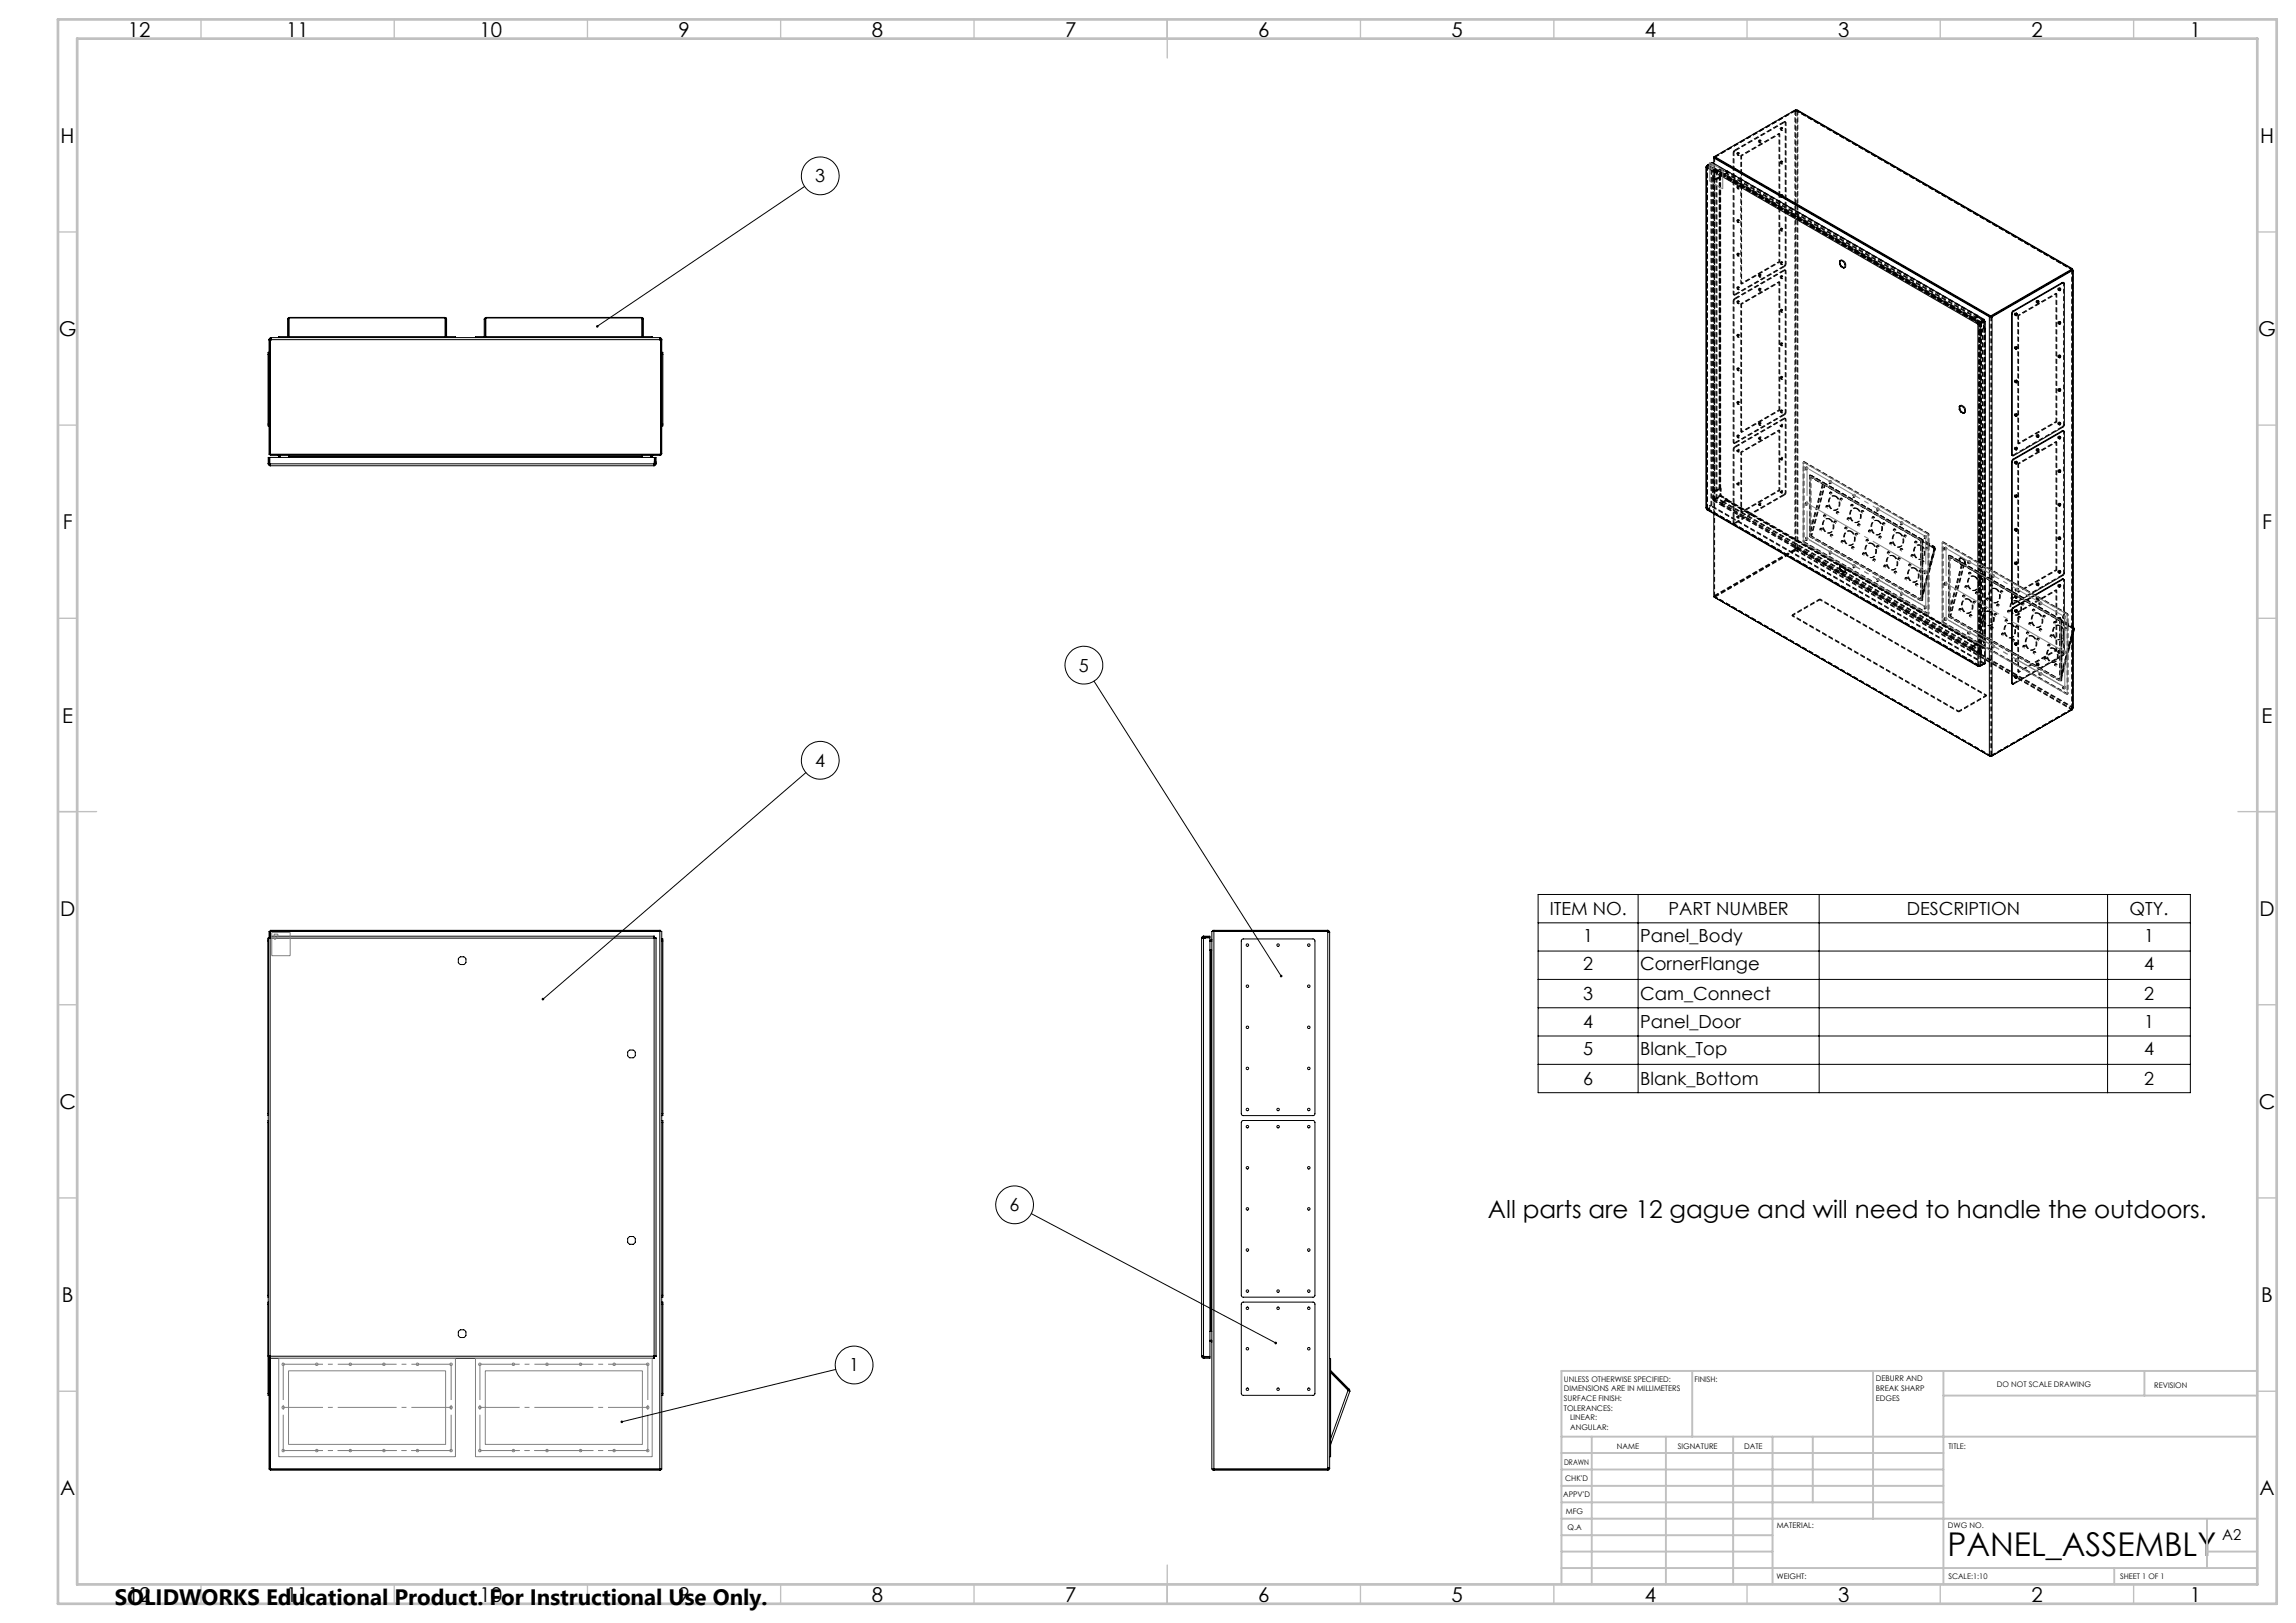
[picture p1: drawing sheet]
<svg xmlns="http://www.w3.org/2000/svg" width="594mm" height="420mm" viewBox="0 0 594 420" stroke-linecap="round" stroke-linejoin="round" font-family="sans-serif">
<defs><g id="words">
<text font-size="8.5" x="503.8" y="402.7">PANEL_ASSEMBLY</text>
<text font-size="6.3" x="384.9" y="315.2">All parts are 12 gague and will need to handle the outdoors.</text>
<text font-size="5.8" x="29.7" y="415.3">SOLIDWORKS Educational Product. For Instructional Use Only.</text>
<g font-size="5.3">
<text x="33.1" y="9.5">12</text>
<text x="74.1" y="9.5">11</text>
<text x="124.1" y="9.5">10</text>
<text x="175.5" y="9.5">9</text>
<text x="225.5" y="9.5">8</text>
<text x="275.5" y="9.5">7</text>
<text x="325.5" y="9.5">6</text>
<text x="375.5" y="9.5">5</text>
<text x="425.5" y="9.5">4</text>
<text x="475.5" y="9.5">3</text>
<text x="525.5" y="9.5">2</text>
<text x="566.5" y="9.5">1</text>
<text x="15.7" y="37">H</text>
<text x="584.7" y="37">H</text>
<text x="15.2" y="87">G</text>
<text x="584.2" y="87">G</text>
<text x="16.2" y="137">F</text>
<text x="585.2" y="137">F</text>
<text x="16.1" y="187">E</text>
<text x="585.1" y="187">E</text>
<text x="15.5" y="237">D</text>
<text x="584.5" y="237">D</text>
<text x="15.4" y="287">C</text>
<text x="584.4" y="287">C</text>
<text x="16" y="337">B</text>
<text x="585" y="337">B</text>
<text x="15.5" y="387">A</text>
<text x="584.5" y="387">A</text>
<text x="33.1" y="414.5">12</text>
<text x="74.1" y="414.5">11</text>
<text x="124.1" y="414.5">10</text>
<text x="175.5" y="414.5">9</text>
<text x="225.5" y="414.5">8</text>
<text x="275.5" y="414.5">7</text>
<text x="325.5" y="414.5">6</text>
<text x="375.5" y="414.5">5</text>
<text x="425.5" y="414.5">4</text>
<text x="475.5" y="414.5">3</text>
<text x="525.5" y="414.5">2</text>
<text x="566.5" y="414.5">1</text>
</g>
<g font-size="4.7">
<text x="210.9" y="47.2">3</text>
<text x="279.1" y="173.8">5</text>
<text x="210.9" y="198.4">4</text>
<text x="400.9" y="236.8">ITEM NO.</text>
<text x="431.7" y="236.8">PART NUMBER</text>
<text x="493.3" y="236.8">DESCRIPTION</text>
<text x="550.9" y="236.8">QTY.</text>
<text x="409.6" y="243.7">1</text>
<text x="424.3" y="243.7">Panel_Body</text>
<text x="554.7" y="243.7">1</text>
<text x="409.6" y="251">2</text>
<text x="424.3" y="251">CornerFlange</text>
<text x="554.7" y="251">4</text>
<text x="409.6" y="258.8">3</text>
<text x="424.3" y="258.8">Cam_Connect</text>
<text x="554.7" y="258.8">2</text>
<text x="409.6" y="266.1">4</text>
<text x="424.3" y="266.1">Panel_Door</text>
<text x="554.7" y="266.1">1</text>
<text x="409.6" y="273">5</text>
<text x="424.3" y="273">Blank_Top</text>
<text x="554.7" y="273">4</text>
<text x="409.6" y="280.8">6</text>
<text x="424.3" y="280.8">Blank_Bottom</text>
<text x="554.7" y="280.8">2</text>
<text x="261.2" y="313.4">6</text>
<text x="219.7" y="354.9">1</text>
</g>
<text font-size="3.9" x="574.9" y="398.5">A2</text>
<g font-size="2">
<text x="404.6" y="357.6">UNLESS OTHERWISE SPECIFIED:</text>
<text x="438.4" y="357.6">FINISH:</text>
<text x="485.3" y="357.5">DEBURR AND</text>
<text x="485.3" y="360">BREAK SHARP</text>
<text x="516.6" y="359">DO NOT SCALE DRAWING</text>
<text x="557.3" y="359.2">REVISION</text>
<text x="404.6" y="360.1">DIMENSIONS ARE IN MILLIMETERS</text>
<text x="404.6" y="362.6">SURFACE FINISH:</text>
<text x="404.6" y="365.1">TOLERANCES:</text>
<text x="485.3" y="362.5">EDGES</text>
<text x="406.2" y="367.6">LINEAR:</text>
<text x="406.2" y="370.1">ANGULAR:</text>
<text x="418.3" y="375">NAME</text>
<text x="434" y="374.9">SIGNATURE</text>
<text x="451.2" y="374.9">DATE</text>
<text x="504.1" y="374.9">TITLE:</text>
<text x="404.6" y="379.1">DRAWN</text>
<text x="404.9" y="383.3">CHK'D</text>
<text x="404.4" y="387.4">APPV'D</text>
<text x="405.1" y="391.8">MFG</text>
<text x="405.5" y="396">Q.A</text>
<text x="459.6" y="395.5">MATERIAL:</text>
<text x="504" y="395.5">DWG NO.</text>
<text x="459.6" y="408.5">WEIGHT:</text>
<text x="504.1" y="408.6">SCALE:1:10</text>
<text x="548.5" y="408.6">SHEET 1 OF 1</text>
</g>
</g></defs>
<g fill="none" stroke="#000" stroke-width=".26">
<path d="M464.8 28.5h.2l71.1 41M464.8 28.5l-.3-.1-20.9 12.1M464.8 28.5l71 41M208.2 48.2l-53.7 36.2M441.3 43.2v88.2l.2 .2M441.5 43l-.2 .2 .2 .2M441.5 43.4v88.2M441.5 43.4h.1M441.5 43l.1 .1M441.5 43.4l70.2 40.5M441.5 42.8v.2M441.5 42.8l.2 .2"/>
<path d="M441.5 43h.1M441.9 42.7h.1M441.9 42.7l1-.7 70.4 40.6M441.9 42.7v.1M441.9 42.7l-.4 .1M441.9 42.7l-.4 .7M441.9 42.7l70.1 40.5M443.4 40.6v1.7M443.4 40.6l.1 .1M443.5 40.8l-.1 .1 71.3 41.1M443.5 40.8l71.3 41.1M443.5 40.7h.1"/>
<path d="M443.6 40.5l71.2 41.2M443.6 40.5l-.1 .3M443.6 40.5l-.2 .1M450.5 44.7v.1M460.2 50.3v.1M460.4 50.4v.1M460.9 50.7v.1M461.1 50.8h.1M461.3 50.9v.1M464.5 52.8v.1M464.9 53v.1M475.9 67.6l.4-.2 .6 .4 .3 .4 .1 1-.4 .2"/>
<path d="M475.9 68.4l.4 .6M475.9 67.6v.8M476.1 68.2l.4 .7M476.1 67.5l-.2 .1M476.1 68.2l-.2 .2M476.1 67.5v.7M476.1 67.4v.1M476.3 69l.6 .4M476.5 68.9l-.2 .1M476.5 68.9l.6 .4M477.1 69.3h.1M477.1 69.3l-.2 .1"/>
<path d="M527.3 78l.2-.1v.2l-.3 .4-.1-.2zM527.4 77.9l-.3 .5zM532.9 74.7l.3 .1-.1 .3a.19 .19 0 0 1-.3 .1 .19 .19 0 0 1-.1-.3zM533 74.7l-.3 .4zM533.5 73.1l.5 .1M533.5 73.1l.2 .1M533.5 73.1l-12.7 7.4M533.7 73.2h.3l.1 .2-.1 36.7-.2 .4-12.9 7.4-.2 .1-.1-.3M533.7 73.2l-12.8 7.4M535.8 69.6l.2 .1M535.8 69.5h.3l.1 .2M535.8 69.5v.1"/>
<path d="M536 69.7v.1M536 69.7l-20.8 12M536 69.9l-20.8 12M536 69.9l.2 .1M536 69.7v.2M536 69.9h.1M536 69.9l.1 .1M536.2 69.7v.1M536.2 70v.2M536.2 70l-20.8 12M536.2 69.7l-.2 .1M536.2 69.8h.1"/>
<path d="M536.2 69.8l-.2 .1M536.2 70.2h.1M536.2 69.8l.2 .1-.2 .3M536.2 70.2v113.2M536.4 70v113.2l-.2 .2M69.4 91.7v18M69.4 91.7h.2M69.6 91.2h-.2v.5M69.6 87.9v29.7h101.1M69.6 87.9h.3M69.9 87.9v29.9h100.8M70.1 87.4l-.5 .5"/>
<path d="M70.1 87.6l-.2 .3M70.1 87.4h100.6M70.1 87.4v.2M70.1 87.6h.1M70.2 87.4v.5M70.2 87.9l-.6 .1M70.2 87.9h100.4M72.1 87.4v-.3h45.7v.3M74.4 82.6v4.5M74.4 82.6h.2M74.6 82.6v4.5M74.8 82.2l-.4 .4"/>
<path d="M74.8 82.2h.1M74.8 82.2v.2M74.8 82.4l-.2 .2M74.8 82.4h.1M74.9 82.3v-.2h40.2v.2M74.9 82.4l-.1 4.7M74.9 82.3v.1M74.9 82.3h40.2M115.1 82.4l.1 .1M115.1 82.2l.3 .1M115.1 82.4v4.7M115.1 82.3v.1"/>
<path d="M115.2 82.5l.1 .1M115.3 82.6h.2M115.3 82.6v4.5M115.4 82.3l.1 .3M115.4 82.3l-.2 .2M115.5 82.6v4.5M123 87.4v-.3h45.7v.3M125.3 82.6h.3M125.3 82.6v4.5M125.6 82.6v4.5M125.7 82.2l-.4 .4M125.7 82.2h.1"/>
<path d="M125.7 82.2v.2M125.7 82.4l-.1 .2M125.8 82.3v-.2h40.1v.2M125.8 82.4l-.1 4.7M125.8 82.3h40.1M125.8 82.3v.1M165.9 82.4l.2 .1M165.9 82.2l.4 .1M165.9 82.4l.2 4.7M165.9 82.3v.1M166.1 82.5l.1 .1M166.2 82.6h.2"/>
<path d="M166.2 82.6v4.5M166.3 82.3l.1 .3M166.3 82.3l-.2 .2M166.4 82.6v4.5M170.6 87.4v.5M170.6 87.9l.6 .1M170.6 87.6h.1M170.7 87.6l.3 .3M170.7 87.4l.4 .2 .1 .3M170.7 87.4v.2M171 87.9v29.5M171 87.9h.2"/>
<path d="M171.2 91.2h.3v.5M171.2 87.9v29.5M171.2 91.7h.3M171.5 91.7v18M511.7 83.9h.1M511.7 83.9h.7M511.7 83.9v88.3M511.8 83.7l.1 .1M511.8 83.8l-.1 .1M511.8 83.8h.1M511.9 83.8h.4M511.9 83.8l-.2 .1"/>
<path d="M511.9 83.6l.2 .1M511.9 83.8h.1M512 83.2l-.3 .7M512 83.4l-.2 .4M512 83.2v.2M512.1 83.7l-.2 .1M512.1 83.7v.2M512.1 83.7h-.1M512.1 83.2l.1 .1M512.1 83.2h-.1M512.1 83.4l.1 .1M512.1 83.2v.2"/>
<path d="M512.1 83.4h-.1M512.2 83.3v.2M512.2 83.6l-.1 .1M512.3 83.4v.2M512.3 83.8l.1 .1M512.3 83.7l.2 .1M512.3 83.8l.2 .1M512.3 83.7v.1M512.3 83.8h.1M512.3 83.6l.1 .1M512.3 83.6l-.2 .1M512.4 83.3l.1 .1"/>
<path d="M512.4 83.9v88.3M512.5 83.8v.1M512.5 83.9h-.1M512.5 83.4l.1 .2M512.5 83.4l-.2 .2M512.5 83.4l-.2 .1M513.1 83.1l-.6 .3M513.1 83.1h.1M513.1 83.1v-.1l.1 .2M513.3 82.6l-1.1 .7M513.3 82.6v.2l-1.1 .7M513.6 83.2l-1.1 .6"/>
<path d="M513.6 83.2v88.4l-1.4 .9M513.6 83.2l-.2-.1-1.1 .6M514.7 82h.7M514.7 82v113.6l.2 .1 .5-.1v-113.6M514.8 81.9h.4M514.8 81.7h.4M514.8 81.9l-.1 .1M514.8 81.7v.2M515.2 81.9l.2 .1M515.2 81.7v.2M520.4 81.1v36.5M520.4 81.1l.2 .1"/>
<path d="M520.6 81.2v36.5M520.8 80.5l-.4 .6M520.8 80.5l.1 .1M520.9 80.6l-.3 .6M521.6 98.6a.2 .2 0 0 1 .3 .1 .2 .2 0 0 1-.2 .3 .2 .2 0 0 1-.2-.2zM521.6 89.9l.3-.1v.2l-.3 .4zM521.6 81.2h.3v.2l-.3 .3zM521.8 98.5l-.3 .5zM521.8 81.2l-.3 .4M521.8 89.8l-.3 .5M532.9 92.1a.25 .25 0 0 1 .2 .3 .25 .25 0 0 1-.4 .1zM532.9 83.4a.23 .23 0 0 1 .2 .3 .23 .23 0 0 1-.4 0z"/>
<path d="M533 83.4l-.3 .4zM533 92.1l-.3 .4zM69.4 109.7v.5h.2M69.4 109.7h.2M69.4 120h.2M71.9 117.8l.2 .3M72.1 117.8v.6M72.4 117.8v.6M74.7 117.8v.3M74.7 118.1v.3M74.7 118.1h91.4M166.1 117.8v.3"/>
<path d="M166.1 118.1v.3M168.4 117.8v.6M168.7 117.8v.6M168.9 117.8l-.2 .3M169.3 119.5h.2M169.3 119.8h.2M169.3 119.5h.1M169.3 119.8h.1M169.5 119.5h.1M169.5 119.8h.1M169.5 120h.2M170.7 117.6v.2"/>
<path d="M170.9 117.3l-.2 .3M171 117.4h.2M171.2 117.4l-.1 .2-.4 .2M171.2 109.7h.3M171.5 109.7v.5h-.3M506.9 105.2l.4-.2 .8 .7 .2 1-.4 .3M506.9 105.9l.4 .7M506.9 105.2v.7M507 105.8l.5 .7M507 105.1l-.1 .1M507 105.8l-.1 .1M507 105.1v.7"/>
<path d="M507.2 105l-.2 .1M507.3 106.6l.6 .4M507.5 106.5l-.2 .1M507.5 106.5l.6 .4M508.1 106.9l-.2 .1M508.2 106.8l-.1 .1M520.4 117.6l.3 .4M520.4 119.5v36.5M520.4 119.5l.2 .1M520.4 117.6l.2 .1M520.6 119.6v36.5M520.8 118.8l-.4 .7"/>
<path d="M520.8 118.8l.1 .1M520.9 118.9l-.3 .7M521.6 119.6l.1-.1a.24 .24 0 0 1 .2 .4 .24 .24 0 0 1-.4 0zM521.6 116l.1-.1a.24 .24 0 0 1 .2 .4 .24 .24 0 0 1-.4 0zM521.6 107.3a.2 .2 0 0 1 .3 .1 .2 .2 0 0 1-.2 .3 .2 .2 0 0 1-.2-.2zM521.8 119.5l-.3 .5zM521.8 107.2l-.3 .5zM521.8 115.9l-.3 .5M527.3 116.4v-.1a.24 .24 0 0 1 .2 .4 .24 .24 0 0 1-.4-.1zM527.3 112.7a.24 .24 0 0 1 .2 .3 .24 .24 0 0 1-.4 0zM527.4 116.3l-.3 .5zM527.4 112.7l-.3 .4z"/>
<path d="M532.9 113.1l.2-.1 .1 .3-.4 .3zM532.9 109.5l.2-.1 .1 .2-.4 .4zM532.9 100.7a.25 .25 0 0 1 .2 .4 .25 .25 0 0 1-.4 .1zM533 113l-.3 .5zM533 100.7l-.3 .5zM533 109.4l-.3 .5zM533.5 111.5l.5 .1M533.5 111.5l.2 .1M533.5 111.5l-12.7 7.3M533.7 111.6h.3l.1 .2-.1 36.7-.2 .4-12.9 7.4h-.2l-.1-.2M533.7 111.6l-12.8 7.3M69.4 120l.1 .4 .4 .1"/>
<path d="M69.4 120v-1.6h.2v1.6M69.6 120l.3 .3M69.9 120.3v.2M69.9 120.5h99.3M69.9 120.3h.1M70 120v.5M70 120h-.2v-1.6h99.5v1.6h-.1M70 120h99.2M169.2 120v.5M169.2 120.3h.1M169.2 120.3v.2M169.5 120l-.3 .3"/>
<path d="M169.5 120v-1.6h.2v1.6M169.7 120l-.1 .4-.4 .1M441.5 131.6v.1M441.5 131.7l.1 .3 70.2 40.5M441.5 131.7h.1M441.5 131.7l70.2 40.5M443.4 133v21.5l71.4 41.2M521.6 137l.3-.1v.2l-.3 .4zM521.6 128.3l.1-.1a.24 .24 0 0 1 .2 .4 .24 .24 0 0 1-.4 0zM521.8 136.9l-.3 .5zM521.8 128.2l-.3 .5zM532.9 121.8l.2-.1 .1 .2-.4 .4z"/>
<path d="M532.9 130.4l.3 .1-.1 .3a.19 .19 0 0 1-.3 .2 .19 .19 0 0 1-.1-.3zM532.9 139.1a.23 .23 0 0 1 .2 .4 .23 .23 0 0 1-.4 0zM533 121.7l-.3 .5zM533 139.1l-.3 .4zM533 130.4l-.3 .5zM443.6 154.6h.1M475.9 146.5l.4-.3 .7 .4 .3 .7v.7M475.9 147.2l.4 .6M475.9 146.5v.7M476.1 146.3v-.1l1 .5M476.1 147.1l.4 .6M476.1 146.3v.8"/>
<path d="M476.1 146.3l-.2 .2M476.1 147.1l-.2 .1M476.1 146.3l1.1 .7M476.2 147.4l1.1 .6M476.3 147.8l.6 .4M476.5 147.7l-.2 .1M476.5 147.7l.6 .4M477.1 148.1h.1M477.1 148.1l-.2 .1M477.3 148l-.4 .2M506.9 144.6l.4-.2 .8 .7 .2 1-.4 .3M506.9 145.3l.4 .7"/>
<path d="M506.9 144.6v.7M507 145.2l.5 .7M507 144.5v.7M507 144.5l-.1 .1M507 145.2l-.1 .1M507.2 144.4l-.2 .1M507.3 146l.6 .4M507.5 145.9l-.2 .1M507.5 145.9l.6 .4M508.1 146.3l-.2 .1M508.2 146.2l-.1 .1M520.4 156l.3 .3"/>
<path d="M520.4 157.9l.2 .1M520.4 157.9v18.8M520.4 156l.2 .1M520.6 158v18.8M520.8 157.2l-.4 .7M520.8 157.2l.1 .1M520.9 157.3l-.3 .7M521.6 158h.3l-.2 .5-.2-.2zM521.6 154.4a.2 .2 0 0 1 .3 .1 .2 .2 0 0 1-.2 .2 .2 .2 0 0 1-.2-.2zM521.6 145.6h.3v.2l-.3 .3zM521.8 154.3l-.3 .4zM521.8 145.6l-.3 .4"/>
<path d="M521.8 157.9l-.3 .4zM527.3 154.7l.2-.1v.3a.26 .26 0 0 1-.1 .3 .26 .26 0 0 1-.3-.1zM527.3 151.1v-.1a.24 .24 0 0 1 .2 .4 .24 .24 0 0 1-.4 0zM527.4 151l-.3 .5zM527.4 154.6l-.3 .5zM532.9 151.4a.23 .23 0 0 1 .2 .4 .23 .23 0 0 1-.4 0zM532.9 147.8a.25 .25 0 0 1 .2 .3 .25 .25 0 0 1-.4 .2zM533 160l-.3 .4zM533 147.8l-.3 .5zM533 151.4l-.3 .5zM533.5 149.8l.5 .1M533.5 149.8l.2 .1"/>
<path d="M533.5 149.8l-12.7 7.4M533.7 149.9h.3l.1 .3-.1 19.1-.3 .4-12.8 7.3-.2 .1-.1-.3M533.7 149.9l-12.8 7.4M283 176.3l48.4 76.3M511.7 172.2l.1 .3 .2-.1M511.7 172.2h.7M511.7 172.2h.1M512 172.3v.1M512.1 172.3v.1M512.1 172.4l.1 .1M512.1 172.4h-.1M512.2 172.3v.2"/>
<path d="M512.4 172.2h.1M513.3 171.8h.1M520.4 176.7l.3 .3M520.4 176.7l.2 .1M521.6 175.1h.3l-.2 .5-.2-.1zM521.6 166.5h.1a.24 .24 0 0 1 .2 .3 .24 .24 0 0 1-.4 0zM521.8 175l-.3 .5zM521.8 166.5l-.3 .4zM527.3 171.9l.2-.2v.3a.26 .26 0 0 1-.1 .3 .26 .26 0 0 1-.3-.1zM527.4 171.7l-.3 .5zM532.9 160h.2l.1 .2-.4 .3zM532.9 168.5a.24 .24 0 0 1 .2 .4 .24 .24 0 0 1-.4 .1z"/>
<path d="M533 168.5l-.3 .5zM536.4 162.7h.1M536.4 162.3h.1M536.4 162.7l.2 .1M536.4 162.3l.1 .4M536.4 162.3v.1M536.4 162.7v.1M536.4 162.7l.3 .1M536.5 162.7l.2 .1M536.6 162.8l-.2 .8M536.7 162.8h-.1M536.7 162.8l-.3 1.2"/>
<path d="M208.5 199.9l-68 58.7M514.8 195.7h.4M514.8 195.7h.1M515.2 195.7h.1M536 183.7h.1M536.2 183.4v.2l-21 12.1M397.9 231.5h168.8v51.3h-168.8zM397.9 238.8h168.8M423.8 231.5v51.3M470.6 231.5v51.3M545.3 231.5v51.3M69.4 243.5v44.7"/>
<path d="M69.4 243.5h.1M69.4 243v.5M69.6 242.7v-1.7h101.6v139.2h-.5M69.6 242.8l-.2-.1v108.3l.2-.1M69.9 241.3h.1M69.9 242.5v108.7M70 242.8h-.6M70 242.3v.5M70 242.5l-.2-.2h99.5l-.1 .3 .1 .1M70 242.8h99.2M70.2 241h.1M118.6 248l.5-.4 1.1 .1 .3 .5v.9l-.5 .5h-1l-.4-.6z"/>
<path d="M169.2 242.3v.5M169.2 242.8h.1M169.2 242.8h.5M169.2 242.8v108.1M169.3 242.7l.1 .1M169.3 242.7l-.1 .1M169.5 242.8l.2-.1v108.3l-.2-.1M170.6 241h.1M170.7 240.8h.2v.2h-101M170.7 240.8h-100.8v1.5M170.7 240.8v139.7M171.2 243h.3v.5"/>
<path d="M171.2 243.5h.3M171.5 243.5v44.7M310.9 242.8h.5M310.9 242.8h.2M310.9 242.8v108.2M311.1 242.8h.1M311.4 242.5l-.3 .3M311.4 242.3l-.4 .1-.1 .4M311.4 242.3h1.6v.2h-1.6M311.4 242.8v-.1h1.6v108.3h-1.6v-.1M311.4 242.3v.2M311.4 242.8v108.1"/>
<path d="M311.6 242.5v.2M311.6 242.5h.1M311.6 242.7h.1M311.9 242.5v.2M311.9 242.5h.1M311.9 242.7h.1M313 243.5h.5M313 245.9h.3M313 243.3h.5M313.3 245.9h.2M313.3 245.9v98.6M313.5 243l-.2 .3"/>
<path d="M314.1 240.8h-.3v.2h29.7M314.1 240.8h29.4M314.1 240.8v139.7M321.3 243.1l.3-.1h18.2l.3 .3 .1 45-.2 .3-18.4 .1-.4-.3-.1-44.9zM343.4 241h-29.9v139.2h.5M343.4 240.8l.1 .5M343.5 241.3h.5M343.5 241l.2 .3M343.5 240.8l.4 .1 .1 .4M343.5 240.8v.2M343.5 241.3v138.6M343.7 241.3h.3"/>
<path d="M343.7 241.3h.1M344 241.3v138.7M397.9 246.1h168.8M397.9 253.5h168.8M162.5 272.1l.4-.4 1.1 .1 .4 .5-.1 1-.5 .4h-1l-.4-.5zM397.9 260.8h168.8M397.9 268.1h168.8M397.9 275.4h168.8M69.4 288.2v.5M69.4 290.5v44.7M69.4 290.5h.1M69.4 288.2h.1"/>
<path d="M69.4 290v.5M171.2 290h.3v.5M171.2 290.5h.3M171.2 288.2h.3M171.5 288.2v.5h-.3M171.5 290.5v44.7M321.3 290.1l.3-.1h18.2l.3 .3 .1 45-.2 .3-18.4 .1-.4-.3-.1-44.9zM266.8 314.1l63.3 33.4M69.4 335.2v.5M69.4 337.5h.1M69.4 337.5v23.1M69.4 335.2h.1"/>
<path d="M69.4 337v.5M162.5 320.4l.4-.4 1.1 .1 .4 .5-.1 .9-.5 .5h-1l-.4-.6zM171.2 337h.3v.5M171.2 337.5h.3M171.2 335.2h.3M171.5 335.2v.5h-.3M171.5 337.5v23.1M321.3 337.1l.3-.1h18.2l.2 .1 .2 .3v23.3l-.2 .3-18.4 .1-.3-.2-.2-.3v-23.1zM69.4 350.9l.6 .1M69.6 351v29.2h101.1M69.9 351.5v29h100.8M70 351v.5"/>
<path d="M70 351h99.2M70 351.2l-.2 .3h99.5l-.1-.3M118.6 344.5l.5-.4 1.1 .1 .3 .5v1l-.5 .4h-1l-.4-.5zM169.2 351v.5M169.2 350.9h.5M169.2 350.9v.1M216.2 354.4l-55.3 13.5M310.9 350.9h.5M310.9 351v.2l.5 .3M310.9 351h.2M311.1 351l.3 .2M311.1 350.9v.1"/>
<path d="M311.4 351.2h1.6v.3h-1.6M311.4 351.2v.3M313 346.9h.5M313 344.5h.3M313 347.1h.5M313.3 344.5h.2M313.3 347.1l.2 .3M344 351.6h.2v25.4h-.2M344.2 355.2l4.6 4.6M344.2 355l4.6 4.6M344.2 354.6l4.7 4.8M348.8 359.8l.3 .1"/>
<path d="M348.8 359.8l-4.6 12.5M348.8 359.6l.1 .1M348.9 359.7v.2M348.9 359.4l-.1 .2M348.9 359.4l.2 .1M349.1 359.9l.1 .2M349.1 359.5l.1 .6M349.1 359.5l-.2 .2M69.4 360.6v.5h.2M69.4 360.6h.2M69.9 379.9h.1M171.2 360.6h.3"/>
<path d="M171.5 360.6v.5h-.3M343.5 379.9h.5M343.5 379.9l-.1 .6M343.7 380l-.2 .2M343.7 379.9v.1M343.7 380h.3M344 380l-.1 .2-.4 .3M349.2 360.1l-5 13.7M70.2 380.2h.1M170.6 380.2h.1M170.7 380.2h.2v.3h-.2M314 380.2h29.5"/>
<path d="M314.1 380.2h-.3v.3h.3M314.1 380.5h29.4M343.5 380.2v.3"/>
<circle cx="212.2" cy="45.5" r="4.9"/>
<circle cx="280.4" cy="172.1" r="4.9"/>
<circle cx="212.2" cy="196.7" r="4.9"/>
<circle cx="322.7" cy="255.2" r=".33"/>
<circle cx="322.7" cy="244.6" r=".32"/>
<circle cx="330.7" cy="244.6" r=".32"/>
<circle cx="338.6" cy="244.6" r=".32"/>
<circle cx="338.6" cy="255.2" r=".33"/>
<circle cx="322.7" cy="265.8" r=".32"/>
<circle cx="322.7" cy="276.5" r=".33"/>
<circle cx="338.6" cy="265.8" r=".32"/>
<circle cx="338.6" cy="276.5" r=".33"/>
<circle cx="322.7" cy="291.6" r=".32"/>
<circle cx="322.7" cy="287.1" r=".32"/>
<circle cx="330.7" cy="291.6" r=".32"/>
<circle cx="330.7" cy="287.1" r=".32"/>
<circle cx="338.6" cy="291.6" r=".32"/>
<circle cx="338.6" cy="287.1" r=".32"/>
<circle cx="262.5" cy="311.8" r="4.9"/>
<circle cx="322.7" cy="302.2" r=".33"/>
<circle cx="322.7" cy="312.8" r=".32"/>
<circle cx="338.6" cy="312.8" r=".32"/>
<circle cx="338.6" cy="302.2" r=".33"/>
<circle cx="322.7" cy="338.6" r=".33"/>
<circle cx="322.7" cy="334.1" r=".32"/>
<circle cx="322.7" cy="323.5" r=".33"/>
<circle cx="330.7" cy="334.1" r=".32"/>
<circle cx="330.7" cy="338.6" r=".33"/>
<circle cx="338.6" cy="334.1" r=".32"/>
<circle cx="338.6" cy="323.5" r=".33"/>
<circle cx="338.6" cy="338.6" r=".33"/>
<circle cx="221" cy="353.2" r="4.9"/>
<circle cx="322.7" cy="359.5" r=".33"/>
<circle cx="322.7" cy="349" r=".33"/>
<circle cx="330.7" cy="359.5" r=".33"/>
<circle cx="338.6" cy="359.5" r=".33"/>
<circle cx="338.6" cy="349" r=".33"/>
</g>
<g fill="none" stroke="#000" stroke-width=".26" stroke-dasharray="1.3 .6" stroke-dashoffset=".3" stroke-linecap="butt">
<path d="M464.4 28.7v113.2M441.6 43.2v88.2M441.7 43.3v88.2M443.1 46.2v80.5M443.3 46v80.6M444 46.3v80.6M444.2 44.3l-.6-.3M444.2 46.4v80.6M444.8 45.6v80.6M536.1 69.9v113.1M536.2 69.8v113.1M511.9 85.8v80.6"/>
<path d="M512.2 85.8v80.6M512.3 85.9v80.6M512.3 83.8v88.3M512.9 85.1v80.6M513.1 85.2v80.6M441.5 131.2v-88.2M441.7 131.3v-88.2M443.5 127v-80.6M443.6 126.9v-80.6M444.8 126.4v-80.6M444.9 126.3v-80.6M445 126.5v-80.6"/>
<path d="M445.1 126.3v-80.6M468.5 123.4v14M463.6 159.1l7.2-4.1M463.6 159.4l7.2-4.2M465.1 141.9v-113.2M497.4 140.1v14M504.5 144.2v14M511.9 172.1v-88.3M512.1 166.6v-80.6M512.1 166.1v-80.5M512.3 168.8v-.7M512.3 166.3v-80.6"/>
<path d="M512.5 166.8v-80.6M512.6 166.7v-80.6M513.4 165.8v-80.6M513.6 165.7v-80.6M513.9 179.9l-7.2 4.1M533.3 175.6l3.1-11.6M533.4 160.9v14M513.9 180.1l-7.2 4.1M536.1 183.2v-113.1M536.1 183.1v-113.1"/>
</g>
<g fill="none" stroke="#000" stroke-width=".26" stroke-dasharray="1.3 .6" stroke-dashoffset=".1" stroke-linecap="butt">
<path d="M464.6 28.8v24M441.9 42.9l70.1 40.5M443.4 42.2v90.7M443.6 40.5l20.7-12M511.9 83.7l-70.2-40.4M466.5 119.5l32.3 18.7M466.7 119.4l32.3 18.7M441.7 131.6l70.2 40.5M441.8 131.7l70.1 40.5M471.5 125.2l-3.2 12.1M471.7 125.3l-3.2 12.1M497.2 154l3.2-12.1"/>
<path d="M497.4 154.1l3.2-12.1M498.8 158.9l-32.3-18.6M499 158.8l-32.3-18.6M502.5 140.3l32.3 18.7M502.7 140.2l32.3 18.7M507.5 146l-3.2 12.1M507.7 146.1l-3.2 12.1M512 172.4l-70.1-40.5M512 172.2l-70.1-40.5M533.2 174.8l3.2-12.1M534.8 179.7l-32.3-18.6M535 179.6l-32.3-18.6"/>
<path d="M515.2 195.5l20.8-12M536 183.5l-20.8 12"/>
</g>
<g fill="none" stroke="#000" stroke-width=".26" stroke-dasharray="1.3 .6" stroke-dashoffset=".2" stroke-linecap="butt">
<path d="M442.7 42.2v88.5M442.9 42.3v88.5M450.4 40.2v33.2M450.4 78.6v33.2M450.6 78.7v33.2M531.9 75.9v33.2M532.1 76v33.2M460.3 106.1v-33.2M460.4 106.2v-33.2M522 114.8v-33.2M522.2 114.9v-33.2M531.9 114.3v33.2"/>
<path d="M532.1 114.4v33.2M445.8 129.8l30.4 17.5M468.1 138.8l28.8 16.6M468.3 138.7l28.7 16.6M473.3 134.4a1.46 1.46 0 0 0-1.6 .4 1.46 1.46 0 0 0-.2 1.6 1.36 1.36 0 0 0 1 1.4 1.36 1.36 0 0 0 1.6-.6 2.31 2.31 0 0 0-.8-2.8M473.5 134.3a1.46 1.46 0 0 0-1.6 .5 1.46 1.46 0 0 0-.2 1.6 1.36 1.36 0 0 0 1 1.4 1.36 1.36 0 0 0 1.6-.6 2.31 2.31 0 0 0-.8-2.9M474.9 128.5a1.46 1.46 0 0 0-1.6 .4 1.46 1.46 0 0 0-.2 1.6 1.36 1.36 0 0 0 1 1.5 1.36 1.36 0 0 0 1.5-.7 2.31 2.31 0 0 0-.7-2.8M475 128.5a1.46 1.46 0 0 0-1.6 .4 1.46 1.46 0 0 0-.1 1.6 1.36 1.36 0 0 0 .9 1.4 1.36 1.36 0 0 0 1.6-.6 2.31 2.31 0 0 0-.8-2.8M478.8 137.6a1.46 1.46 0 0 0-1.6 .4 1.46 1.46 0 0 0-.2 1.6 1.36 1.36 0 0 0 1 1.4 1.36 1.36 0 0 0 1.6-.6 2.31 2.31 0 0 0-.8-2.8M479 137.5a1.46 1.46 0 0 0-1.6 .4 1.46 1.46 0 0 0-.2 1.7 1.36 1.36 0 0 0 1 1.4 1.36 1.36 0 0 0 1.6-.7 2.31 2.31 0 0 0-.8-2.8M480.4 131.7a1.46 1.46 0 0 0-1.6 .4 1.46 1.46 0 0 0-.2 1.6 1.36 1.36 0 0 0 1 1.4 1.36 1.36 0 0 0 1.5-.6 2.31 2.31 0 0 0-.7-2.8M480.6 131.6a1.46 1.46 0 0 0-1.7 .4 1.46 1.46 0 0 0-.1 1.7 1.36 1.36 0 0 0 .9 1.4 1.36 1.36 0 0 0 1.6-.7 2.31 2.31 0 0 0-.7-2.8"/>
<path d="M485.9 134.8a1.46 1.46 0 0 0-1.6 .5 1.46 1.46 0 0 0-.2 1.6 1.36 1.36 0 0 0 1 1.4 1.36 1.36 0 0 0 1.6-.7 2.31 2.31 0 0 0-.8-2.8M486.1 134.8a1.46 1.46 0 0 0-1.6 .4 1.46 1.46 0 0 0-.2 1.7 1.36 1.36 0 0 0 .9 1.4 1.36 1.36 0 0 0 1.6-.7 2.31 2.31 0 0 0-.7-2.8M491.4 138a1.46 1.46 0 0 0-1.6 .4 1.46 1.46 0 0 0-.2 1.7 1.36 1.36 0 0 0 1 1.4 1.36 1.36 0 0 0 1.6-.7 2.31 2.31 0 0 0-.8-2.8M491.6 138a1.46 1.46 0 0 0-1.6 .4 1.46 1.46 0 0 0-.2 1.7 1.36 1.36 0 0 0 1 1.4 1.36 1.36 0 0 0 1.5-.7 2.31 2.31 0 0 0-.7-2.8M496.9 139.9l-28.8-16.6M497 139.8l-28.7-16.6M484.3 140.7a1.46 1.46 0 0 0-1.6 .4 1.46 1.46 0 0 0-.2 1.7 1.36 1.36 0 0 0 1 1.4 1.36 1.36 0 0 0 1.6-.7 2.31 2.31 0 0 0-.8-2.8M484.5 140.7a1.46 1.46 0 0 0-1.6 .4 1.46 1.46 0 0 0-.2 1.7 1.36 1.36 0 0 0 1 1.4 1.36 1.36 0 0 0 1.6-.7 2.31 2.31 0 0 0-.8-2.8M489.8 143.9a1.46 1.46 0 0 0-1.6 .4 1.46 1.46 0 0 0-.1 1.7 1.36 1.36 0 0 0 .9 1.4 1.36 1.36 0 0 0 1.6-.7 2.31 2.31 0 0 0-.8-2.8M490 143.9a1.46 1.46 0 0 0-1.6 .4 1.46 1.46 0 0 0-.2 1.6 1.36 1.36 0 0 0 1 1.5 1.36 1.36 0 0 0 1.6-.7 2.31 2.31 0 0 0-.8-2.8M495.4 147.1a1.46 1.46 0 0 0-1.6 .4 1.46 1.46 0 0 0-.2 1.7 1.36 1.36 0 0 0 .9 1.4 1.36 1.36 0 0 0 1.6-.7 2.31 2.31 0 0 0-.7-2.8M495.5 147.1a1.46 1.46 0 0 0-1.6 .4 1.46 1.46 0 0 0-.2 1.6 1.36 1.36 0 0 0 1 1.4 1.36 1.36 0 0 0 1.6-.6 2.31 2.31 0 0 0-.8-2.8"/>
<path d="M496.9 141.2a1.46 1.46 0 0 0-1.6 .4 1.46 1.46 0 0 0-.2 1.7 1.36 1.36 0 0 0 1 1.4 1.36 1.36 0 0 0 1.6-.7 2.31 2.31 0 0 0-.8-2.8M497.1 141.2a1.46 1.46 0 0 0-1.6 .4 1.46 1.46 0 0 0-.2 1.6 1.36 1.36 0 0 0 1 1.4 1.36 1.36 0 0 0 1.5-.6 2.31 2.31 0 0 0-.7-2.8M504.1 144l28.7 16.6M504.3 143.9l28.7 16.6M509.3 155.1a1.46 1.46 0 0 0-1.6 .5 1.46 1.46 0 0 0-.2 1.6 1.36 1.36 0 0 0 1 1.4 1.36 1.36 0 0 0 1.6-.7 2.31 2.31 0 0 0-.8-2.8M509.5 155.1a1.46 1.46 0 0 0-1.6 .4 1.46 1.46 0 0 0-.2 1.7 1.36 1.36 0 0 0 1 1.4 1.36 1.36 0 0 0 1.5-.7 2.31 2.31 0 0 0-.7-2.8M510.9 149.3a1.46 1.46 0 0 0-1.7 .4 1.46 1.46 0 0 0-.1 1.6 1.36 1.36 0 0 0 .9 1.4 1.36 1.36 0 0 0 1.6-.6 2.31 2.31 0 0 0-.7-2.8M511 149.2a1.46 1.46 0 0 0-1.6 .4 1.46 1.46 0 0 0-.2 1.7 1.36 1.36 0 0 0 1 1.4 1.36 1.36 0 0 0 1.6-.7 2.31 2.31 0 0 0-.8-2.8M514.8 158.3a1.46 1.46 0 0 0-1.6 .4 1.46 1.46 0 0 0-.2 1.7 1.36 1.36 0 0 0 1 1.4 1.36 1.36 0 0 0 1.6-.7 2.31 2.31 0 0 0-.8-2.8M515 158.3a1.46 1.46 0 0 0-1.6 .4 1.46 1.46 0 0 0-.2 1.7 1.36 1.36 0 0 0 1 1.4 1.36 1.36 0 0 0 1.5-.7 2.31 2.31 0 0 0-.7-2.8M516.4 152.4a1.46 1.46 0 0 0-1.6 .4 1.46 1.46 0 0 0-.2 1.7 1.36 1.36 0 0 0 .9 1.4 1.36 1.36 0 0 0 1.6-.7 2.31 2.31 0 0 0-.7-2.8M516.5 152.4a1.46 1.46 0 0 0-1.6 .4 1.46 1.46 0 0 0-.2 1.7 1.36 1.36 0 0 0 1 1.4 1.36 1.36 0 0 0 1.6-.7 2.31 2.31 0 0 0-.8-2.8"/>
<path d="M521.9 155.6a1.46 1.46 0 0 0-1.6 .4 1.46 1.46 0 0 0-.2 1.7 1.36 1.36 0 0 0 1 1.4 1.36 1.36 0 0 0 1.5-.7 2.31 2.31 0 0 0-.7-2.8M522 155.6a1.46 1.46 0 0 0-1.6 .4 1.46 1.46 0 0 0-.2 1.6 1.36 1.36 0 0 0 1 1.5 1.36 1.36 0 0 0 1.6-.7 2.31 2.31 0 0 0-.8-2.8M522 153.2v-33.2M522.2 153.3v-33.2M527.4 158.8a1.46 1.46 0 0 0-1.6 .4 1.46 1.46 0 0 0-.2 1.7 1.36 1.36 0 0 0 1 1.4 1.36 1.36 0 0 0 1.5-.7 2.31 2.31 0 0 0-.7-2.8M527.5 158.8a1.46 1.46 0 0 0-1.6 .4 1.46 1.46 0 0 0-.1 1.6 1.36 1.36 0 0 0 .9 1.4 1.36 1.36 0 0 0 1.6-.6 2.31 2.31 0 0 0-.8-2.8M513.4 171.5v-88.5M520.3 161.5a1.46 1.46 0 0 0-1.6 .4 1.46 1.46 0 0 0-.2 1.7 1.36 1.36 0 0 0 1 1.4 1.36 1.36 0 0 0 1.6-.7 2.31 2.31 0 0 0-.8-2.8M520.5 161.5a1.46 1.46 0 0 0-1.6 .4 1.46 1.46 0 0 0-.2 1.6 1.36 1.36 0 0 0 1 1.4 1.36 1.36 0 0 0 1.5-.6 2.31 2.31 0 0 0-.7-2.8M525.8 164.7a1.46 1.46 0 0 0-1.6 .4 1.46 1.46 0 0 0-.2 1.6 1.36 1.36 0 0 0 1 1.5 1.36 1.36 0 0 0 1.6-.7 2.31 2.31 0 0 0-.8-2.8M526 164.7a1.46 1.46 0 0 0-1.6 .4 1.46 1.46 0 0 0-.2 1.6 1.36 1.36 0 0 0 1 1.4 1.36 1.36 0 0 0 1.6-.6 2.31 2.31 0 0 0-.8-2.8M531.3 167.9a1.46 1.46 0 0 0-1.6 .4 1.46 1.46 0 0 0-.2 1.6 1.36 1.36 0 0 0 1 1.4 1.36 1.36 0 0 0 1.6-.6 2.31 2.31 0 0 0-.8-2.8"/>
<path d="M531.5 167.8a1.46 1.46 0 0 0-1.6 .5 1.46 1.46 0 0 0-.2 1.6 1.36 1.36 0 0 0 1 1.4 1.36 1.36 0 0 0 1.6-.7 2.31 2.31 0 0 0-.8-2.8M532.8 176.2l-28.7-16.6M532.9 162a1.46 1.46 0 0 0-1.6 .4 1.46 1.46 0 0 0-.2 1.6 1.36 1.36 0 0 0 1 1.4 1.36 1.36 0 0 0 1.5-.6 2.31 2.31 0 0 0-.7-2.8M533 176.1l-28.7-16.6M533.1 161.9a1.46 1.46 0 0 0-1.6 .5 1.46 1.46 0 0 0-.2 1.6 1.36 1.36 0 0 0 .9 1.4 1.36 1.36 0 0 0 1.6-.7 2.31 2.31 0 0 0-.7-2.8"/>
</g>
<g fill="none" stroke="#000" stroke-width=".26" stroke-dasharray="1.3 .6" stroke-linecap="butt">
<path d="M448.6 39.6l-.2-.1M448.8 38.9l.1 .1M449.9 39.6l-.2-.1M450 39.7l-.1-.1M455 36.8l.2 .1M455.2 36.9l.1 .1M455.5 36.3l-.2-.1M455.7 36.4l-.2-.1M460.4 34.6l-.1-.1M460.6 33.5l.2 .1M460.8 33.6l.2 .1M461.1 33.1l-.2-.1"/>
<path d="M461.3 33.2l-.2-.1M461.5 31.5h.3l.1 .2M461.7 31.6l-.2-.1M461.9 31.7l.2 .1M461.9 31.6l-.1-.1M462.1 31.8l-.2-.2h-.2M464.3 28.7v-.2M464.3 28.7h.1M464.5 28.9v-.3M464.5 28.9l.1-.1M464.5 28.6l-.2-.1M464.5 28.9l-.2-.2"/>
<path d="M464.5 28.6l-20.9 12.1M464.5 28.6v-.2M464.5 28.6l.2 .1M464.6 28.8h.3M464.6 28.8l-.2-.1M464.7 28.7v-.2M464.8 28.7h-.1M464.8 28.7v-.2M464.9 28.8l.2-.1M465 28.8l-.2-.1M465 28.9l-.1-.1M465 28.8v.1"/>
<path d="M465 28.8l.2-.1M465 28.9l.2-.2M465.2 28.7l-.2-.2M465.2 28.7h-.1M441.7 43.3v-.2M441.7 43.1v-.1M441.7 43.3l-.1 .1M441.7 43.1l-.1-.1M441.7 42.9v.1M441.9 42.9v-.1M441.9 42.9l-.2 .4M441.9 42.9v-.2"/>
<path d="M442 42.9h-.1M442 42.9v-.2M442.9 42.3l-.2-.1M443 42.2v-.2M443.1 43.8l.2-.1M443.1 46.2l.2-.2M443.2 43.6l-.1 .2M443.2 43.6l.3 .5M443.2 43.6l.2-.1M443.3 46l-.2 .2M443.3 43.7l-.2 .1M443.4 43.5l.2 .5"/>
<path d="M443.4 43.5l-.1 .2M443.5 43.6h-.3M443.5 46.4l-.4-.2M443.5 44.1l-.3-.5M443.6 40.7v113.6M443.6 40.7l20.9-12.1M443.6 43.5l-.1 .1M443.6 43.5h-.2M443.6 44l-.1 .1M443.6 44l-.2-.5M443.6 44l.4 .4M443.6 46.3l-.1 .1"/>
<path d="M443.6 46.3l-.3-.3M443.6 46.3h.4M444 44.4l.2 .1M444 46.3h-.4M444 46.3l.2 .1M444.2 44.3v.2M444.7 45.4v.1M444.7 45.5l.1 .1M444.7 45.5l.2-.1M444.7 45.4l.2-.1M444.8 45.8l.2 .1M444.8 45.6l.2-.1"/>
<path d="M444.8 45.8v-.2M444.9 45.3l.3 .2M444.9 45.4v-.1M445 45.6l-.3-.2M445 45.6l.2-.1M445 45.9l.1-.2-.1-.2M445 45.5l-.1-.1M445.1 45.7l.1 .1M445.2 43.5l-.2 .1M445.2 43.9l-.1-.1M445.2 43.7v.2M445.5 44.8v.4"/>
<path d="M445.5 45.2l.1 .2h.2M445.5 44.8l.1-.1M445.6 44.7l-.1 .1M445.6 44.7v.4M445.6 45.1l-.1 .1M445.6 45.1l.2 .1M445.8 45.2v.2M445.8 45.4h-.2l-.1-.2M445.8 45.2l-.2-.1M446.6 44.8v.2M446.7 44.3v.3M446.7 44.6l.2-.1"/>
<path d="M446.7 44.3l.2-.1M446.8 44.4v-.1M446.8 44.3h-.1M446.8 44.4l-.2 .4M446.8 44.3l.2-.1M446.8 44.4l.2-.1M446.9 44.8v-.2M446.9 44.2h.1M446.9 44.5v-.3M447 44.2v.1M449.4 40l.1 .1M449.4 48.7l.1 .1"/>
<path d="M449.4 57.4l.1 .1M449.5 40.1l.2 .1M449.5 48.8l.2 .1M449.5 57.5l.2 .1M449.9 48.3l-.2-.2M449.9 56.9l-.2-.1M450 48.4l-.1-.1M450 57l-.1-.1M450.6 40.3l-.2-.1M460.6 42.2l.2 .1M460.6 50.9l.2 .1M460.6 59.6l.2 .1"/>
<path d="M460.8 42.3l.2 .1M460.8 51l.2 .1M460.8 59.7l.2 .1M460.9 51v-.2M460.9 50.5h.2v.3M461.1 50.8l-.3 .2-.1-.1M461.1 41.8l-.2-.1M461.1 50.5l-.2-.1M461.1 59.1l-.2-.1M461.3 50.9l-.3 .2-.1-.1M461.3 41.9l-.2-.1M461.3 50.6l-.2-.1"/>
<path d="M461.3 59.2l-.2-.1M464.9 53v-24.2M448.4 76l.2 .1M448.5 76.2l.2 .1M448.6 78l-.2-.1M448.6 76.1l.1 .2h.2M448.8 77.3l.1 .1M448.8 76.2h-.3l-.1-.2M448.9 76.3l-.1-.1M449.4 78.4l.1 .1M449.4 66.1l.1 .1M449.4 74.8l.1 .1"/>
<path d="M449.5 66.2l.2 .1M449.5 74.9l.2 .1M449.5 78.5l.2 .1M449.9 77.9l-.2-.1M449.9 65.6l-.2-.1M449.9 74.3l-.2-.1M450 65.7l-.1-.1M450 74.4l-.1-.1M450 78l-.1-.1M450.6 73.5l-.2-.1M450.6 78.7l-.2-.1M455 75.1l.2 .1"/>
<path d="M455 71.5l.2 .1M455.2 71.6l.1 .1M455.2 75.2l.1 .1M455.5 74.7l-.2-.1M455.5 71.1l-.2-.1M455.7 71.2l-.2-.1M455.7 74.8l-.2-.1M460.4 67.8l-.1-.1M460.4 73l-.1-.1M460.6 71.9l.2 .1M460.6 68.3l.2 .1M460.8 68.4l.2 .1"/>
<path d="M460.8 72l.2 .1M461.1 71.5l-.2-.1M461.1 67.8l-.2-.1M461.3 67.9l-.2-.1M461.3 71.6l-.2-.1M461.5 69.9h.3l.1 .2M461.5 68.9l.2 .1M461.7 70l-.2-.1M461.9 70.1l.2 .1M461.9 70l-.1-.1M462.1 70.2l-.2-.2h-.2M462.1 68.3l-.2-.1"/>
<path d="M476.3 67.3l-.2 .1M476.5 67.3l-.2 .1M476.5 67.3l-.3 .1M477.1 67.6l-.2 .1M477.2 69.3l.1-.1M477.2 69.2l.3-.2M477.5 68.3l-.2 .1M477.5 69l-.2 .1M526.8 78.2l.2 .1M527 78.3l.2 .2M527.1 78.4l-.2-.2M527.3 77.8l-.2-.1"/>
<path d="M527.5 77.9l-.2-.1M531.9 75.9l.2 .1M532.4 75l.2 .1M532.6 75.1l.2 .1M532.7 75.1l-.2-.1M532.9 74.6l-.1-.1M533.1 74.7l-.2-.1M533.8 73.1l.1 .2M533.9 73.3l.2 .1M535.8 69.7v-.2M535.8 69.7h.2M536 69.8l-.2-.1"/>
<path d="M536 70.1v-.2M536 70.1l.2 .1M536.1 70.1h-.1M536.1 70.1l.1 .1M536.1 70v.1M449.4 87.1l.1 .1M449.4 95.8l.1 .1M449.5 87.2l.2 .1M449.5 95.9l.2 .1M449.9 86.6l-.2-.1M449.9 95.3l-.2-.1M450 86.7l-.1-.1"/>
<path d="M450 95.4l-.1-.1M460.6 80.6l.2 .1M460.6 89.3l.2 .1M460.6 98l.2 .1M460.8 80.7l.2 .1M460.8 89.4l.2 .1M460.8 98.1l.2 .1M461.1 80.1l-.2-.1M461.1 88.8l-.2-.1M461.1 97.5l-.2-.1M461.3 80.2l-.2-.1M461.3 88.9l-.2-.1"/>
<path d="M461.3 97.6l-.2-.1M510.1 82.1v.4M510.1 82.5l.1 .3 .2-.1M510.1 82.5v-.4M510.1 82.1l.2-.1M510.3 82l-.2 .1M510.3 82.4l.1 .1M510.3 82v.4M510.3 82.4l-.2 .1M510.3 82.4v-.4M510.4 82.5v.2M511.2 82.1v.2"/>
<path d="M511.2 82.1l.2-.4M511.4 81.6v.1M511.4 81.7l.2-.1M511.4 81.6l.2-.1M511.5 82.1v-.2M511.5 82v-.3M511.5 81.7l-.1-.1M511.5 81.7l.2-.1M511.5 82l.2-.1M511.6 81.5l.1 .1M511.6 81.6v-.1M511.7 81.6v.3"/>
<path d="M511.9 83.8l.2-.1M511.9 83.8h.3M512 83.5l-.1 .3M512.1 86l.4 .2M512.1 85.6l-.2 .2 .2 .2M512.1 83.2l.2 .2M512.1 83.7h-.2M512.1 83.5v.2M512.1 83.5l.2 .1M512.1 83.7l.4-.3M512.3 83.8l-.2-.1M512.3 83.6v.2"/>
<path d="M512.3 83.6l-.2 .1M512.3 85.7v.2M512.3 85.9l.3 .2M512.3 85.9l-.2 .1M512.3 85.7l-.2-.1M512.3 83.1l.1 .2M512.3 83.1l-.2 .1M512.3 83.6l.1-.1M512.3 83.6h-.1M512.4 83.6l.1 .3M512.5 83.9l.1-.1M512.5 86.2l.1-.1"/>
<path d="M512.5 86.2l-.4-.2M512.5 83.4l-.2 .2M512.5 83.4l-.4 .3M512.6 83.5v.3M512.6 83.8l-.1 .1M512.6 86.1l-.1 .1M512.6 86.1l-.3-.2M513.1 85.2l-.2-.1M513.2 83.1l.1 .1M513.2 85l.2-.1M513.3 82.8l-70.3-40.6M513.3 85.1l-.2-.2"/>
<path d="M513.4 85.2l.1 .1M513.4 82.9l-.2 .1M513.4 85.2h-.3M513.4 85.2l.2-.1M513.4 84.9l.3 .1M513.5 85.3v-.2M513.5 85.1l-.3-.1M513.5 85.1l.2-.1M513.5 85.3l.2-.2M513.7 85v.1M513.7 85.1h-.1M515.2 81.9v113.6"/>
<path d="M521.2 81.5l.2 .1M521.2 90.2l.2 .1M521.2 98.9l.2 .1M521.4 81.6l.2 .1M521.4 90.3l.2 .1M521.4 99l.2 .1M521.5 99l-.2-.2M521.5 81.6l-.2-.2M521.5 90.3l-.2-.2M521.7 81l-.2-.1M521.7 89.7l-.2-.1M521.7 98.4l-.2-.1"/>
<path d="M521.9 81.1l-.2-.1M521.9 89.8l-.2-.1M521.9 98.5l-.2-.1M522 81.6l.2 .1M532.4 83.7l.2 .1M532.4 92.4l.2 .1M532.6 83.8l.2 .1M532.6 92.5l.2 .1M532.7 83.8l-.2-.2M532.7 92.5l-.2-.2M532.9 83.2l-.1-.1M532.9 91.9l-.1-.1"/>
<path d="M533.1 83.3l-.2-.1M533.1 92l-.2-.1M448.4 114.4l.2 .1M448.5 114.6l.2 .1M448.6 116.3l-.2-.1M448.6 114.5l.1 .2h.2M448.8 115.6l.1 .1M448.8 114.6h-.3l-.1-.2M448.9 114.7l-.1-.1M449.4 116.8l.1 .1M449.4 104.4l.1 .1M449.4 113.1l.1 .1"/>
<path d="M449.5 104.5l.2 .1M449.5 113.2l.2 .1M449.5 116.9l.2 .1M449.9 116.3l-.2-.1M449.9 104l-.2-.1M449.9 112.7l-.2-.1M450 104.1l-.1-.1M450 112.8l-.1-.1M450 116.4l-.1-.1M450.6 111.9l-.2-.1M450.6 117.1l-.2-.1M455 113.5l.2 .1"/>
<path d="M455 109.9l.2 .1M455.2 110l.1 .1M455.2 113.6l.1 .1M455.5 113.1l-.2-.1M455.5 109.4l-.2-.1M455.7 109.5l-.2-.1M455.7 113.2l-.2-.1M460.4 106.2l-.1-.1M460.4 111.4l-.1-.1M460.6 110.3l.2 .1M460.6 118.8l.2 .1M460.6 106.6l.2 .1"/>
<path d="M460.8 106.7l.2 .1M460.8 110.4l.2 .1M460.8 118.9l.2 .1M461.1 109.8l-.2-.1M461.1 118.4l-.2-.1M461.1 106.2l-.2-.1M461.3 106.3l-.2-.1M461.3 109.9l-.2-.1M461.3 118.5l-.2-.1M461.5 108.3l.3-.1 .1 .3M461.5 107.2l.2 .1M461.7 108.4l-.2-.1"/>
<path d="M461.9 108.5l.2 .1M461.9 108.3l-.1-.1M462.1 108.6l-.2-.3-.2 .1M462.1 106.7l-.2-.1M466.5 119.5l.2-.1M507.2 104.9l-.1 .1M507.5 104.9l-.2 .1M507.5 104.9l-.3 .1M508.1 105.2l-.2 .1M508.1 106.9l.2-.1M508.2 106.8l.3-.2M508.5 105.9l-.2 .1"/>
<path d="M508.5 106.6l-.2 .1M520.8 117.8h-.3M521 117.9l-.2-.1M521.2 107.5l.2 .1M521.2 116.2l.2 .1M521.2 119.9l.2 .1M521.4 120l.2 .1M521.4 107.6l.2 .1M521.4 116.3l.2 .1M521.5 120l-.2-.2M521.5 107.6l-.2-.1M521.5 116.3l-.2-.1"/>
<path d="M521.7 107.1l-.2-.1M521.7 115.8l-.2-.1M521.7 119.4l-.2-.1M521.9 119.5l-.2-.1M521.9 107.2l-.2-.1M521.9 115.9l-.2-.1M522 114.8l.2 .1M522 120l.2 .1M526.8 113l.2 .1M526.8 116.6l.2 .1M527 116.7l.2 .1M527 113.1l.2 .1"/>
<path d="M527.1 116.7l-.2-.1M527.1 113.1l-.2-.2M527.3 112.5l-.2-.1M527.3 116.2l-.2-.1M527.5 116.3l-.2-.1M527.5 112.6l-.2-.1M531.9 109.1l.2 .1M531.9 114.3l.2 .1M532.4 101.1l.2 .1M532.4 109.7l.2 .1M532.4 113.4l.2 .1M532.6 113.5l.2 .1"/>
<path d="M532.6 101.2l.2 .1M532.6 109.8l.2 .2M532.7 113.5l-.2-.2M532.7 101.2l-.2-.2M532.7 109.9l-.2-.2M532.9 100.6l-.1-.1M532.9 109.3l-.1-.1M532.9 112.9l-.1-.1M533.1 113l-.2-.1M533.1 100.7l-.2-.1M533.1 109.4l-.2-.1M533.5 110.4l.2 .1"/>
<path d="M533.8 111.4l.1 .3M533.9 111.7l.2 .1M534.1 109.9l-.2-.1M441.5 131.2l-.1 .2M441.6 131.2h-.1M441.6 131.2v.1M441.7 131.9h.2M441.7 131.3v.2M441.7 131.5l-.2 .1M441.7 131.3l-.2-.1M441.7 131.3v.1M441.7 131.6l.2 .1"/>
<path d="M441.7 131.6v-.1M441.7 131.6l-.1 .1M441.7 131.4l-.1-.1M441.7 131.3l-.1-.1M441.9 131.6l.1 .1M441.9 131.6v.2M441.9 131.8l.1 .1M441.9 131.7h.1M441.9 131.7v.2M441.9 131.9h.1M442 131.7v.2M442.9 130.8l-.2-.1"/>
<path d="M443 131l70.3 40.6M443 131.2l70.3 40.6M443 131v.2M443.1 129l.2-.1M443.1 126.7l.4 .3M443.1 126.7l.2-.1M443.2 129.4l-.1-.4M443.2 129.4l.3-.1M443.2 129.4l.2-.1M443.3 126.6l-.2 .1M443.3 126.6l.3 .3M443.3 128.9l-.2 .1"/>
<path d="M443.4 129.3l-.2 .1M443.4 129.3l.2-.1M443.4 129.3l-.1-.4M443.5 127l-.4-.3M443.5 129.7l-.3-.3M443.5 129.3l-.3 .1M443.5 129.2l.3-.1M443.6 126.9l-.1 .1M443.6 126.9l-.3-.3M443.6 129.2l-.1 .1M443.6 129.2l.4-.5M443.6 129.2l-.2 .1"/>
<path d="M443.6 129.6l-.2-.3M443.6 129.6l-.1 .1M443.7 129l-.1 .2M444 126.9h-.4M444 126.9l.2 .1M444 128.7l.2 .1M444.2 129v-.2M444.2 129l-.6 .2M444.7 126.1v.1M444.7 126.2l.3 .2M444.7 126.2l.2-.1M444.7 126.1l.2-.1"/>
<path d="M444.8 126.2l-.1-.1M444.8 126.2v.2M444.8 126.4l.2 .1M444.8 126.2l.2-.1M444.9 126l.1 .1M444.9 126.1v-.1M445 126.1l.1 .2-.1 .2M445 126.4l.2-.1M445.1 126.2l.1 .1M445.2 128.3l-.2 .1M445.2 126.3l-.3-.2M445.2 128.2l-.1-.1"/>
<path d="M445.2 128.4v-.2M445.5 130.8v-.4M445.5 130.4v.4M445.5 130.8l.1-.1M445.6 130.3l.2-.3M445.6 130.3l-.1 .1M445.6 130.7v-.4M445.6 130.7l-.1 .1M445.6 130.3v.4M445.8 130v-.2M446.6 129.3h.3l.1 .2M446.6 129.5l.2 .1"/>
<path d="M446.6 129.5v-.2M446.7 129.4v.3M446.7 129.7h.1M446.7 129.4l.2-.1M446.7 129.7l.2-.1M446.8 129.7v-.1M446.8 129.6l.2-.1M446.8 129.7l.2-.1M446.9 129.2v.2M446.9 129.6v-.3M447 129.5v.1M447 129.6h-.1"/>
<path d="M448.4 135.1l.2 .1M448.5 135.3l.2 .2M448.6 135.2l.1 .3 .2-.1M448.8 135.3h-.3l-.1-.2M448.9 135.4l-.1-.1M449.4 125.3l.1 .1M449.4 133.9l.1 .1M449.5 125.4l.2 .1M449.5 134l.2 .1M449.9 124.9l-.2-.1M449.9 133.4l-.2-.1M450 125l-.1-.1"/>
<path d="M450 133.5l-.1-.1M450.6 132.6l-.2-.1M455 130.6l.2 .1M455.2 130.7l.1 .1M455.5 130.2l-.2-.1M455.7 130.3l-.2-.1M460.4 126.9l-.1-.1M460.6 127.4l.2 .1M460.8 127.5l.2 .1M461.1 126.9l-.2-.1M461.3 127l-.2-.1M461.5 128l.2 .1"/>
<path d="M462.1 127.4l-.2-.1M467.2 121l-.2 .1M467.2 130.1l-.2 .1M467.2 139.2l-.2 .1M467.3 121.6l.2-.1M467.3 130.7l.2-.1M467.3 139.8l.2-.1M467.3 120.8l-.1 .2M467.3 130l-.1 .1M467.3 139.1l-.1 .1M467.5 121.5l.2-.1M467.5 130.6l.2-.1"/>
<path d="M467.5 139.7l.2-.1M468.1 123l29.1 16.8M468.1 123v.3M468.1 138.7l.2-.1M468.1 123l.2-.1M468.1 138.8l.2-.1M468.1 123.3l.2-.1M468.3 122.9l29.1 16.8M468.3 122.9v.3M468.4 138.2v.2M468.5 123.3l.1-.3M468.5 137.4l-.2-.1"/>
<path d="M468.5 123.4l-.2-.1M468.5 138.8h.2M471.1 137.4l.2-.1M471.2 136.7h-.2M471.5 125.3l.2 .1M471.6 125.3l.5 .1M471.7 125.3l.3 .2M471.7 125.3l-.2-.1M471.8 125.2l.1-.2M471.8 125.3h.1M471.8 125.3v-.1M471.8 125.3l.2-.3"/>
<path d="M471.9 125.3l.1 .2M471.9 125.3l.2-.2M472 125.5l.1-.1M472 125h-.1M472 125l.1 .1M472 125.5h.2M472 133.9l.2-.1M472.1 125.1l.1 .4M472.1 133.2l-.2 .1M472.2 125.5l-.1-.1M472.7 131.5l.1-.1M472.7 130.8h-.1"/>
<path d="M472.7 134.2h-.1M473.2 137.9h.1M473.3 124.5l-.2 .1M473.4 125.2l.2-.2M473.5 124.4l-.2 .1M473.6 128h.2M473.6 125l.2-.1M473.7 127.3l-.2 .1M473.8 138.9h.2M473.9 138.3h-.2M474.3 128.3h-.2M474.7 132h.2"/>
<path d="M474.7 135.5h.2M474.8 134.8h-.2M475.4 133h.1M475.4 132.4h-.1M476.3 129.6h.2M476.4 128.9l-.2 .1M476.7 139.9h-.2M477.5 137.1l.2-.1M477.6 136.4h-.2M478.2 134.6h.1M478.2 134h-.1M478.2 137.4h-.1"/>
<path d="M479.1 131.2l.2-.1M479.2 130.5h-.2M479.5 128l-.2 .1M479.6 128.7l.2-.1M479.6 127.9l-.1 .1M479.8 128.6l.1-.1M479.8 131.5h-.2M480.2 135.2h.2M480.3 138.7l.1-.1M480.3 138h-.1M480.9 136.2h.1M480.9 135.6h-.1"/>
<path d="M481.8 132.8l.2-.1M481.9 132.1h-.2M483.1 139.6h-.2M483.7 137.8h.2M483.7 137.2h-.1M484.6 134.3h.2M484.7 133.7h-.2M485.3 134.7h-.2M485.6 131.6l-.2 .1M485.7 132.2l.2-.1M485.7 138.4h.2M485.8 131.5l-.2 .1"/>
<path d="M485.9 132.1l.2-.1M486.4 139.4h.2M486.5 138.7l-.2 .1M487.3 135.9h.2M487.4 135.3h-.2M490.1 137.5h.2M490.2 136.9h-.2M490.8 137.8l-.1 .1M491.7 135.1l-.1 .1M491.9 135.8l.2-.1M491.9 135l-.2 .1M492.1 135.7l.1-.1"/>
<path d="M492.8 139.1h.2M492.9 138.5h-.2M496.9 139.9l.1-.1M497 139.7l.1-.2M497.2 139.8l.2-.1M497.9 138.7l-.2 .1M498 139.3l.2-.1M498.1 138.6l-.2 .1M498.2 139.2l.2-.1M498.8 138.2l.2-.1M521.2 128.5l.2 .1M521.2 137.2l.2 .1"/>
<path d="M521.4 128.6l.2 .1M521.4 137.3l.2 .1M521.5 137.3l-.2-.1M521.5 128.6l-.2-.1M521.7 128.1l-.2-.1M521.7 136.8l-.2-.1M521.9 128.2l-.2-.1M521.9 136.9l-.2-.1M532.4 122.1l.2 .1M532.4 130.7l.2 .1M532.4 139.4l.2 .1M532.6 122.2l.2 .1"/>
<path d="M532.6 130.8l.2 .2M532.6 139.5l.2 .1M532.7 122.2l-.2-.2M532.7 139.5l-.2-.1M532.7 130.9l-.2-.2M532.9 121.6l-.1-.1M532.9 130.3l-.1-.1M532.9 139l-.1-.1M533.1 121.7l-.2-.1M533.1 130.4l-.2-.1M533.1 139.1l-.2-.1M443.6 154.3l-.2-.1"/>
<path d="M443.6 154.3l-.2 .1M443.6 154.4l20.9-12.1M443.6 154.4v.2M443.6 154.6l20.9-12.1M463.6 159.1v.3M464.3 142.1l-20.9 12.1M464.3 142.1v-.2M464.4 141.9h-.1M464.5 142.2v-.2M464.5 142.2l-20.9 12.1M464.5 142.2l-.2-.1M464.5 142l-.2-.1"/>
<path d="M464.5 142.3v.2M464.6 142h-.1M464.6 142l-.2-.1M464.7 142.4l-.2-.1M464.7 142.4h.1M464.7 142.6h.1M464.7 142.4v.2M464.7 142.6l-.2-.1M464.8 142.4l.2-.4M464.8 142.4v.2M464.9 142h.1M464.9 142h-.3"/>
<path d="M464.9 142l.2-.1M464.9 142v-88.9M465 142l.2-.1M465.1 141.9h.1M466.5 140.3l.2-.1M470.8 155v.2M473.3 142.7l-.2 .1M473.4 143.4l.2-.1M473.5 142.6l-.2 .1M473.6 143.3l.2-.1M476.3 146.1l-.2 .1M476.5 146.1l-.2 .1"/>
<path d="M476.5 146.1l-.3 .1M476.6 140.5h.2M477.1 146.4l-.2 .1M477.2 148.1l.1-.1M477.2 148.1l.3-.3M477.5 147.1l-.2 .1M477.5 147.8l-.2 .1M478.7 141.1h.2M479.3 142.1h.2M479.4 141.5h-.2M479.5 146.3l-.2 .1M479.6 146.9l.2-.1"/>
<path d="M479.6 146.2l-.1 .1M479.8 146.8l.1-.1M482.1 143.7h.2M482.2 143.1h-.2M483 140.2h.2M483.8 140.6h-.2M484.2 144.3h.2M484.8 145.3h.2M484.9 144.6l-.2 .1M485.6 149.8l-.2 .1M485.7 150.5l.2-.1M485.8 141.8h.1"/>
<path d="M485.8 149.7l-.2 .1M485.8 141.2h-.1M485.9 150.4l.2-.1M487.6 146.9h.2M487.7 146.2l-.2 .1M488.6 143.4h.1M488.6 142.8h-.1M489.2 141h.2M489.3 140.3l-.2 .1M489.3 143.7l-.2 .1M489.7 147.5l.2-.1M490.3 148.5h.2"/>
<path d="M490.4 147.8h-.2M491.3 141.6h.1M491.3 145h.1M491.3 144.4h-.1M491.7 153.4l-.1 .1M491.9 154l.2-.1M491.9 142.6h.2M491.9 153.3l-.2 .1M492 141.9l-.2 .1M492.1 153.9l.1-.1M493.1 150.1h.2M493.2 149.4h-.2"/>
<path d="M494.1 146.6h.1M494.1 145.9l-.1 .1M494.7 144.2h.2M494.8 143.5l-.2 .1M494.8 146.9h-.2M495.2 150.7l.2-.1M495.6 140.7h.2M495.7 140.1h-.2M495.8 151.7l.2-.1M495.9 151h-.2M496.3 141l-.1 .1M496.8 144.8l.1-.1"/>
<path d="M496.8 148.2h.1M496.8 147.5l-.1 .1M496.9 155.4l.1-.1M496.9 155.2l.1-.1M496.9 155.2h.2M497.2 154l.2 .1M497.2 140l.2 .1M497.2 155.5l-29.1-16.8M497.2 155.5l.2-.1M497.4 145.8l.2-.1M497.4 155.4l-29.1-16.8M497.5 145.1h-.2"/>
<path d="M497.9 147.8l-.2 .1M497.9 156.9l-.2 .1M498 148.5l.2-.2M498 157.6l.2-.1M498.1 147.7l-.2 .1M498.1 156.8l-.2 .1M498.2 148.3l.2-.1M498.2 157.5l.2-.1M498.3 142.3h.2M498.4 141.6l-.2 .1M498.8 158.9l.2-.1M500.3 141.7l.1-.2"/>
<path d="M500.4 141.7h-.1M500.4 141.7l.1-.2M500.4 141.9h.1M500.4 141.9v-.2M500.4 141.9l.2 .1M500.4 142h.2M500.5 141.9h-.1M500.5 141.9l.2 .1M500.5 141.5h-.1M500.5 141.9v-.4M500.7 142h-.1M500.7 142l-.2-.1"/>
<path d="M502.5 140.3l.2-.1M503.1 141.7l-.1 .1M503.1 150.8l-.1 .1M503.1 160l-.1 .1M503.3 142.4l.2-.1M503.3 151.5l.2-.1M503.3 141.6l-.2 .1M503.3 150.7l-.2 .1M503.3 159.8l-.2 .2M503.5 142.3l.1-.1M503.5 151.4l.1-.1M504.1 143.8l29.1 16.8"/>
<path d="M504.1 143.8v.2M504.1 159.4l.2-.1M504.1 143.8l.2-.1M504.1 159.6l.2-.1M504.1 144l.2-.1M504.3 143.7l29.1 16.7M504.3 143.7v.2M504.4 159v.1M504.4 144l.2-.2M504.5 158.2l-.2-.1M504.5 144.2l-.2-.1M504.5 159.6l.1-.1"/>
<path d="M507.1 158.1h.2M507.2 157.5h-.2M507.2 144.3l-.1 .1M507.5 144.3l-.2 .1M507.5 144.3l-.3 .1M507.5 146l.2 .1M507.5 146l.5 .2M507.7 146.1l.2 .1M507.7 146.1l-.2-.1M507.8 146l.1-.2M507.8 146l.1 .1M507.9 146.1l.1 .2"/>
<path d="M507.9 146.1l.1-.2M507.9 146.2h.1M507.9 145.8l.1 .1M508 146.3l-.1-.1M508 146.3h.1M508 154.6h.2M508 145.9l.1 .4M508.1 154h-.2M508.1 144.6l-.2 .1M508.1 146.3l.2-.1M508.1 146.3l-.1-.1M508.2 146.2l.3-.2"/>
<path d="M508.5 145.3l-.2 .1M508.5 146l-.2 .1M508.6 152.2h.2M508.7 151.6h-.2M508.7 155h-.1M509.2 158.7h.1M509.3 145.3l-.2 .1M509.4 145.9l.2-.1M509.5 145.2l-.2 .1M509.6 148.8l.1-.1M509.6 145.8l.2-.1M509.6 148.1h-.1"/>
<path d="M509.8 159.7h.2M509.9 159l-.2 .1M510.3 149.1h-.2M510.7 152.8h.2M510.7 156.3l.2-.1M510.8 155.6h-.2M511.3 153.8h.2M511.4 153.2h-.2M512.3 150.4l.1-.1M512.3 149.7h-.1M513.5 157.8h.2M513.6 157.2h-.2"/>
<path d="M514.2 155.4h.1M514.2 154.8h-.2M514.2 158.1l-.1 .1M515.1 151.9h.1M515.1 151.3h-.1M515.4 148.8l-.2 .1M515.6 149.5l.1-.1M515.6 148.7l-.2 .1M515.7 149.4l.2-.1M515.8 152.3h-.2M516.2 156h.2M516.2 159.4h.2"/>
<path d="M516.3 158.8h-.2M516.9 157h.1M516.9 156.3l-.1 .1M517.8 153.5h.2M517.9 152.9h-.2M519.7 158.6h.1M519.7 157.9l-.1 .1M520.6 155.1h.1M520.6 154.5h-.1M520.8 156.2h-.3M521 156.3l-.2-.1M521.2 145.9l.2 .1"/>
<path d="M521.2 154.6l.2 .1M521.2 158.2l.2 .1M521.3 155.4l-.2 .1M521.4 158.3l.2 .1M521.4 146l.2 .1M521.4 154.7l.2 .1M521.5 154.7l-.2-.1M521.5 146l-.2-.1M521.5 158.3l-.2-.1M521.5 157.8l.3 .1M521.6 152.4l-.2 .1M521.7 145.5l-.2-.1"/>
<path d="M521.7 154.1l-.2-.1M521.7 157.8l-.2-.1M521.7 153l.2-.1M521.7 159.2l.2-.1M521.8 152.3l-.2 .1M521.9 157.9l-.2-.1M521.9 145.6l-.2-.1M521.9 154.3l-.2-.2M521.9 152.9l.2-.1M522 153.2l.2 .1M522 158.3l.2 .1M522.4 159.5h-.1"/>
<path d="M523.3 156.7h.2M523.4 156.1h-.2M526.1 158.3h.2M526.2 157.6l-.2 .1M526.8 158.6h-.2M526.8 151.4l.2 .1M526.8 155l.2 .1M527 155.1l.2 .1M527 151.5l.2 .1M527.1 151.5l-.2-.2M527.1 155.1l-.2-.2M527.2 154.6h.2"/>
<path d="M527.3 150.9l-.2-.1M527.3 154.5l-.2-.1M527.5 154.6l-.2-.1M527.5 151l-.2-.1M527.7 155.9l-.2 .1M527.9 156.6l.1-.1M527.9 155.8l-.2 .1M528 156.5l.2-.1M528.8 159.9h.2M528.9 159.2l-.2 .1M531.9 147.5l.2 .1M531.9 152.6l.2 .1"/>
<path d="M532.4 148.1l.2 .1M532.4 151.7l.2 .1M532.6 151.8l.2 .2M532.6 148.2l.2 .1M532.7 148.2l-.2-.1M532.7 151.9l-.2-.2M532.8 151.3l.2 .1M532.8 159.9l.2 .1M532.9 147.7l-.1-.1M532.9 151.3l-.1-.1M532.9 159.9l-.1-.1M533.1 151.4l-.2-.1"/>
<path d="M533.1 160l-.2-.1M533.1 147.8l-.2-.1M533.5 148.8l.2 .1M533.8 149.8l.1 .2M533.9 159.5l-.2 .1M533.9 150l.2 .1M534 159.3l-.1 .2M534.1 148.3l-.2-.1M534.8 159l.2-.1M502.5 161.1l.2-.1M503.3 160.6l.2-.1M503.5 160.5l.1-.1"/>
<path d="M509.3 163.5l-.2 .1M509.4 164.2l.2-.2M509.5 163.4l-.2 .1M509.6 164l.2-.1M510.1 168.1v-.4M510.1 168.1l.2-.1M510.3 167.6l.1-.3M510.3 167.6l-.2 .1M510.3 168l-.2 .1M510.3 168v-.4M510.4 167.3v-.2M510.4 167.3l-.1 .3"/>
<path d="M511.2 166.8v-.2M511.2 166.6l-34-19.6M511.4 166.9v.1M511.4 167l.1 .1M511.4 166.9l.2-.1M511.4 166.9l-.2-.1M511.4 167l.2-.1M511.5 166.5v.2M511.5 167.1v-.3M511.5 166.8l.2-.1M511.5 167.1l.2-.1M511.6 166.8l-.1-.2h-.3"/>
<path d="M511.6 166.9v-.1M511.7 166.7v.3M511.7 167l-.1-.1M511.9 172l-.2 .1M511.9 172v.1M511.9 172.1l-.2 .1M511.9 172.1h.4M511.9 172.1v-.1M512 172.2l-.1-.1M512 172.2v.1M512.1 166.6l.4 .2M512.1 166.1l-.2 .3 .2 .2"/>
<path d="M512.1 168.2v-.2M512.1 168.2l.2 .6M512.1 168.9l.2 .4M512.1 169.3h.2M512.1 166.6l-.2-.2 .2-.3M512.1 172.2h-.1M512.1 172.2v.1M512.2 172.2h-.1M512.2 172.2v.1M512.3 166.5l.3 .2M512.3 166.5l-.2 .1M512.3 166.3v.2"/>
<path d="M512.3 166.3l-.2-.2M512.3 168.8l-.2 .1M512.3 168.1l-.2-.1M512.3 168.8l.2 .4M512.3 169.2l-.2 .1M512.3 169.2h.2M512.3 166.5v-.2M512.3 172.1l.2 .1M512.3 172.1v-.1M512.3 172.2h.1M512.3 172l.2 .1M512.3 172v.2"/>
<path d="M512.3 169.3l.2-.2M512.3 169.3l-.2-.4M512.5 169.1l.1-.1M512.5 166.8l.1-.1M512.5 169.2l-.2 .1M512.5 169.2l.1-.2M512.5 169.2l-.2-.4M512.6 161.3h.2M512.6 169l-.1 .1M512.6 166.7l-.1 .1M512.7 160.7h-.2M513.1 165.8h.3"/>
<path d="M513.1 165.8l-.2-.1M513.1 167.4l.2 .1M513.1 167.6v-.2M513.2 165.8l.3 .1M513.2 165.8l.2-.1M513.3 171.6v.2M513.3 165.6l-.2-.1M513.4 165.8l.2-.1M513.4 167.7l-.2 .1M513.4 171.5l.2 .1M513.5 165.9v-.1M513.5 165.8h-.1"/>
<path d="M513.5 165.8l.2-.1M513.5 165.9l.2-.1M513.6 165.7h.1M513.7 165.7v.1M513.7 165.8l-.3-.1M513.9 179.9v.2M514.7 161.9h.1M515.3 162.9h.2M515.4 162.2l-.2 .1M515.4 167l-.2 .1M515.6 167.7l.1-.1M515.6 166.9l-.2 .1"/>
<path d="M515.7 167.6l.2-.1M518.1 164.5h.2M518.2 163.8l-.2 .1M519 161h.2M519.1 160.4h-.2M519.7 161.3l-.1 .1M520.2 165.1l.1-.1M520.8 176.9h-.3M520.8 166.1l.2-.1M520.9 165.4h-.2M521 177l-.2-.1M521.2 166.8l.2 .1"/>
<path d="M521.2 175.3l.2 .1M521.4 166.9l.2 .1M521.4 175.4l.2 .1M521.5 175.4l-.2-.1M521.5 166.9l-.2-.2M521.5 166.3l.3 .1M521.5 174.9l.3 .1M521.6 170.6l-.2 .1M521.7 166.3l-.2-.1M521.7 174.9l-.2-.1M521.7 171.2l.2-.1M521.7 162.6h.2"/>
<path d="M521.8 170.5l-.2 .1M521.8 161.9l-.2 .1M521.9 166.4l-.2-.1M521.9 175l-.2-.1M521.9 171.1l.2-.1M522 173.9l.2 .1M522.4 160.2l.1-.1M523.6 167.7l.2-.1M523.7 167h-.2M524.5 164.2h.2M524.6 163.5l-.2 .1M525.2 161.8l.1-.1"/>
<path d="M525.2 161.1h-.1M525.2 164.5h-.1M525.7 168.2h.1M526.3 169.2h.2M526.4 168.6h-.2M526.8 172.1l.2 .1M527 172.2l.2 .1M527.1 172.2l-.2-.1M527.2 171.7h.2M527.2 162.4l.2-.1M527.2 165.8h.2M527.3 165.1l-.2 .1"/>
<path d="M527.3 171.6l-.2-.1M527.5 171.8l-.2-.2M527.7 174.1l-.2 .1M527.9 174.8l.1-.1M527.9 163.4l.1-.1M527.9 174l-.2 .1M527.9 162.7h-.1M528 174.7l.2-.1M529.1 170.8h.2M529.2 170.2h-.2M530 167.4l.2-.1M530.1 166.7h-.2"/>
<path d="M530.7 165l.1-.1M530.7 164.3h-.1M530.8 167.7h-.2M531.2 171.4h.2M531.6 161.5l.2-.1M531.7 160.8l-.2 .1M531.8 172.4h.2M531.9 171.8h-.2M531.9 168.2l.2 .1M532.3 161.8h-.2M532.4 160.3l.2 .1M532.4 168.9l.2 .1"/>
<path d="M532.6 160.4l.2 .1M532.6 169l.2 .1M532.7 160.4l-.2-.1M532.7 169l-.2-.2M532.7 165.5h.2M532.8 169l.1-.1M532.8 168.4l.2 .1M532.8 168.3h-.1M532.8 160.6l.2-.1M532.8 176.2l.2-.1M532.9 175.9h.1M532.9 175.9h.2"/>
<path d="M532.9 168.4l-.1-.1M533 160.5l.1-.2M533.1 168.5l-.2-.1M533.2 174.8l.2 .1M533.2 160.8l.2 .1M533.2 176.2l-29.1-16.8M533.2 160.6l.2-.2M533.2 176.2l.2-.1M533.4 166.5h.1M533.4 176.1l-29.1-16.8M533.4 165.9h-.1M533.5 169.5l.2 .1"/>
<path d="M533.9 168.6l-.2 .1M533.9 177.7l-.2 .1M534 160.1l.2-.1M534 169.2l.2-.1M534 178.3l.2-.1M534 168.5l-.1 .1M534 177.6l-.1 .1M534.1 169l-.2-.1M534.2 160l.2-.1M534.2 169.1l.2-.1M534.2 178.2l.2-.1M534.3 163.1l.2-.1"/>
<path d="M534.4 162.4h-.2M534.8 179.7l.2-.1M536.2 162.4l.1 .1M536.2 162.4l.2-.2M536.3 162.5l.1-.2M536.3 162.5l-.1-.1M536.3 162.5l.1-.1M536.4 162.7l-.1-.2M536.4 162.2v.1M536.4 162.7l.2 .1M536.4 162.3v-.1M506.7 184v.2"/>
<path d="M514.9 195.5v-113.6M514.9 195.5h.3M514.9 195.5l-.2 .1M514.9 195.5v.2M515.2 195.5l.2 .1M515.2 195.5h-.3M515.2 195.5v.2M535.8 183.4l.2 .1M535.8 183.6l.2 .1M535.8 183.4v.2M536 183.5v.2M536 183h.1"/>
<path d="M536 183.5l.2 .1M536 183.5v-.2M536 183.3l.2 .1M536 183.3l.1-.1M536 183l-.2 .4M536 183l.2-.1M536.1 183.2v-.2M536.1 183.2l.1 .1M536.1 183l.1-.1M536.4 183.1l-.2-.2"/>
</g>
<g fill="none" stroke="#000" stroke-width=".26" stroke-dasharray="1.3 .6" stroke-dashoffset=".4" stroke-linecap="butt">
<path d="M448.4 39.5l.4-.6M448.9 39l-.3 .6M464.4 28.7h.7M443.1 46.2v-2.4M443.3 46v-2.3M443.5 43.6l2 1.2M443.5 46.4v-2.3M443.5 46.4h.7M443.5 44.1l2 1.1M443.6 43.5l2 1.2M443.6 44l2 1.1M443.6 46.3v-2.3"/>
<path d="M444.2 46.4h-.7M445 45.6v80.5M447 44.3l-.4 .7M450.6 40.3v4.4M460.3 50.3v-15.8M460.4 50.4v-15.8M461 50.7l.3-.1v.3M448.4 77.9l.4-.6M448.9 77.4l-.3 .6M461.7 69l.4-.7M461.9 68.2l-.4 .7M477.1 67.6l-.6-.3"/>
<path d="M477.5 68.3l-.4-.7M477.5 69v-.7M526.9 78.2l.1-.1a.24 .24 0 0 1 .1-.3 .24 .24 0 0 1 .3 .1M532.5 75l.1-.1a.24 .24 0 0 1 .1-.3 .24 .24 0 0 1 .3 .1M511.2 82.3l.4-.7M512.1 83.2l-2-1.1M512.3 85.9v-2.3M512.3 83.1l-2-1.1M512.3 83.6l-2-1.2M512.5 86.2v-2.3M512.6 86.1v-2.3M513.6 85.1h-.7"/>
<path d="M521.3 98.8v-.1a.24 .24 0 0 1 .2-.3 .24 .24 0 0 1 .3 .1M521.3 81.4v-.1a.24 .24 0 0 1 .2-.2 .24 .24 0 0 1 .3 0M521.3 90.1v-.1a.24 .24 0 0 1 .2-.3 .24 .24 0 0 1 .3 .1M532.5 83.6h.1a.24 .24 0 0 1 .1-.3 .24 .24 0 0 1 .3 0M532.5 92.3l.1-.1a.24 .24 0 0 1 .1-.2 .24 .24 0 0 1 .3 0M448.4 116.2l.4-.6M448.9 115.7l-.3 .6M461.7 107.3l.4-.6M461.9 106.6l-.4 .6M508.1 105.2l-.6-.3M508.5 105.9l-.4-.7M508.5 106.6v-.7"/>
<path d="M521.3 119.8v-.1a.24 .24 0 0 1 .2-.3 .24 .24 0 0 1 .3 .1M521.3 107.5v-.1a.24 .24 0 0 1 .2-.3 .24 .24 0 0 1 .3 .1M521.3 116.2v-.1a.24 .24 0 0 1 .2-.3 .24 .24 0 0 1 .3 .1M526.9 116.6l.1-.1a.24 .24 0 0 1 .1-.3 .24 .24 0 0 1 .3 .1M526.9 112.9l.1-.1a.24 .24 0 0 1 .1-.2 .24 .24 0 0 1 .3 0M532.5 113.3l.1-.1a.24 .24 0 0 1 .1-.3 .24 .24 0 0 1 .3 .1M532.5 101l.1-.1a.24 .24 0 0 1 .1-.3 .24 .24 0 0 1 .3 .1M532.5 109.7l.1-.1a.24 .24 0 0 1 .1-.3 .24 .24 0 0 1 .3 .1M533.9 109.8l-.4 .6M443.1 126.7v2.3M443.3 126.6v2.3M443.5 129.3l.7-.5"/>
<path d="M443.5 127v2.3M443.5 129.7l2 1.1M443.5 129.3l2 1.1M443.6 126.9v2.3M443.6 129.2l2 1.1M443.6 129.6l2 1.1M444.2 127h-.7M444.2 128.8l-.7 .5M445.5 130.4l.3-.6M461.7 128.1l.4-.7M461.9 127.3l-.4 .7M468.5 123.3l28.5 16.4"/>
<path d="M468.5 138.8l3.5-13.3M468.6 123l28.5 16.5M468.7 138.8l3.5-13.3M472 125.5l28.4 16.4M472.2 125.5l28.3 16.4M497.2 139.8v15.7M497.4 139.7v15.7M521.3 137.2v-.1a.24 .24 0 0 1 .2-.3 .24 .24 0 0 1 .3 .1M521.3 128.5v-.1a.24 .24 0 0 1 .2-.3 .24 .24 0 0 1 .3 .1M532.5 122l.1-.1a.24 .24 0 0 1 .1-.3 .24 .24 0 0 1 .3 .1M532.5 139.4l.1-.1a.24 .24 0 0 1 .1-.3 .24 .24 0 0 1 .3 .1M532.5 130.7l.1-.1a.24 .24 0 0 1 .1-.3 .24 .24 0 0 1 .3 .1"/>
<path d="M443.6 154.3l71.3 41.2M464.8 142.6l.4-.7M465.1 141.9h-.7M477.1 146.4l-.6-.3M477.5 147.1l-.4-.7M477.5 147.8v-.7M496.9 155.2l-28.4-16.4M497 155.1l-28.3-16.3M500.4 141.7l-28.5-16.4M500.4 141.9l-3.5 13.3M500.5 141.5l-28.4-16.4M500.5 141.9l-3.5 13.2"/>
<path d="M504.4 144l28.6 16.5M504.5 159.6l3.5-13.3M504.6 143.8l28.5 16.5M504.6 159.5l3.5-13.2M508 146.3l28.4 16.4M508.1 144.6l-.6-.3M508.1 146.3l28.4 16.3M508.5 145.3l-.4-.7M508.5 146v-.7M521.3 154.6v-.1a.24 .24 0 0 1 .2-.3 .24 .24 0 0 1 .3 0M521.3 145.9v-.1a.24 .24 0 0 1 .2-.3 .24 .24 0 0 1 .3 .1M521.3 158.2v-.1a.24 .24 0 0 1 .2-.3 .24 .24 0 0 1 .3 .1"/>
<path d="M521.5 158.3a.27 .27 0 0 1-.2-.3 .27 .27 0 0 1 .2-.2M526.9 151.3l.1-.1a.24 .24 0 0 1 .1-.3 .24 .24 0 0 1 .3 .1M526.9 154.9l.1-.1a.24 .24 0 0 1 .1-.2 .24 .24 0 0 1 .3 0M527.1 155.1a.27 .27 0 0 1-.2-.3 .27 .27 0 0 1 .3-.2M532.5 148.1l.1-.1a.24 .24 0 0 1 .1-.3 .24 .24 0 0 1 .3 .1M532.5 151.7l.1-.1a.24 .24 0 0 1 .1-.3 .24 .24 0 0 1 .3 .1M532.7 151.9a.27 .27 0 0 1-.2-.3 .27 .27 0 0 1 .3-.3M533.9 148.2l-.4 .6M510.1 167.7l.3-.6M510.4 167.1l-.3 .6M512.1 166.6v2.3M512.1 168.9l-2-1.2"/>
<path d="M512.1 169.3l-2-1.2M512.3 166.5v2.3M512.3 168.8l-2-1.2M512.3 169.2l-2-1.2M512.5 166.8v2.3M512.6 166.7v2.3M512.9 165.7h.7M521.3 175.3v-.1a.24 .24 0 0 1 .2-.3 .24 .24 0 0 1 .3 .1M521.3 166.7v-.1a.24 .24 0 0 1 .2-.2 .24 .24 0 0 1 .3 0M521.5 166.9a.27 .27 0 0 1-.2-.3 .27 .27 0 0 1 .2-.3M521.5 175.4a.27 .27 0 0 1-.2-.2 .27 .27 0 0 1 .2-.3M526.9 172.1l.1-.1a.24 .24 0 0 1 .1-.3 .24 .24 0 0 1 .3 0"/>
<path d="M527.1 172.2a.27 .27 0 0 1-.2-.3 .27 .27 0 0 1 .3-.2M532.5 160.3l.1-.1a.24 .24 0 0 1 .1-.3 .24 .24 0 0 1 .3 .1M532.5 168.8l.1-.1a.24 .24 0 0 1 .1-.3 .24 .24 0 0 1 .3 .1M532.7 160.4a.27 .27 0 0 1-.2-.3 .27 .27 0 0 1 .3-.2M532.7 169a.27 .27 0 0 1-.2-.3 .27 .27 0 0 1 .3-.3M532.9 175.9l-28.4-16.3M533 175.9l-28.4-16.4M533.2 160.6v15.6M533.4 160.4v15.7M533.9 168.9l-.4 .6M536.3 162.5l-28.4-16.4M536.4 162.7l-3.5 13.2"/>
<path d="M536.5 162.3l-28.5-16.4M536.5 162.6l-3.5 13.3M536.2 182.9l-.4 .7"/>
</g>
<g fill="none" stroke="#000" stroke-width=".26" stroke-dasharray="1.3 .6" stroke-dashoffset=".6" stroke-linecap="butt">
<path d="M460.3 34.5l-9.9 5.7M460.4 34.6l-9.8 5.7M465 28.8l71 41M465.2 28.7l71 41M441.7 42.9l1.2-.6M443 42.2l-1.1 .7M443.8 44.4l1.8 1M444 44.2l1.7 1M444 46.3l1.1-.6M444.2 44.3l1-.6M444.2 44.5l1-.6M444.2 46.4l1-.6"/>
<path d="M445 43.6v2M445.1 43.8l-1.1 .6M445.2 43.5v2M446.7 44.6l-1.7-1M446.9 44.8l-1.1 .6M446.9 44.6l-1.1 .6M446.9 44.5l-1.7-1M450.4 73.4l9.9-5.7M450.6 73.5l9.8-5.7M460.3 72.9l-9.9 5.7M460.4 73l-9.8 5.7M535.8 69.7l-71-41"/>
<path d="M536 69.7l-71.1-41M510.3 82.5l1.8 1M511.5 81.9l-1.1 .6M511.5 82.1l-1.1 .6M512.1 85.6l1-.7M512.1 83.5l1-.6M512.2 83.8v2M512.3 85.7l1-.6M513.3 83.2l-1 .6M513.4 82.9l-1.7-1M513.4 84.9v-2M522 81.6l9.9-5.7"/>
<path d="M522.2 81.7l9.9-5.7M450.4 111.8l9.9-5.7M450.6 111.9l9.8-5.7M460.3 111.3l-9.9 5.7M460.4 111.4l-9.8 5.7M522 120l9.9-5.7M531.9 109.1l-9.9 5.7M532.1 109.2l-9.9 5.7M441.9 131.6l1.1-.6M441.9 131.8l1.1-.6M442.7 130.7l-1.1 .6M442.9 130.8l-1.2 .6"/>
<path d="M444 126.9l1.1-.7M444.2 127l1-.7M444.2 128.8l1-.6M444.2 129l1-.6M445 126.4v2M445 128.4l1.7 1M445.1 128.1l-1.1 .6M445.2 128.3l1.7 1M445.2 126.3v2M445.2 128.2l-1 .6M446.9 129.2l-1.1 .6M446.9 129.4l-1.1 .6"/>
<path d="M450.4 132.5l9.9-5.7M450.6 132.6l9.8-5.7M471.8 125.2l-3.3-1.9M471.9 125l-3.3-2M497 139.7l3.3 2M497.1 139.5l3.3 2M522.2 120.1l9.9-5.7M464.8 142.4l71 41M464.8 142.6l71 41M477.3 148l33.1 19.1M497.2 154l-.3 1.2M497.4 154.1l-.1 .8-.3 .2"/>
<path d="M507.8 146l-3.4-2M507.9 145.8l-3.3-2M522 158.3l9.9-5.7M522.2 158.4l9.9-5.7M531.9 147.5l-9.9 5.7M532.1 147.6l-9.9 5.7M511.5 166.5l-1.1 .6M511.5 166.7l-1.1 .6M511.5 166.8l1.7 1M511.7 166.7l1.7 1M511.9 166.4v2M512.1 166.1l1-.6"/>
<path d="M512.1 168.2l1-.6M512.2 166.4v2M512.3 166.3l1-.7M512.3 172.2l1.1-.7M513.1 167.4l-1 .6M513.2 167.8v-2M513.3 171.6l-1.1 .6M513.3 167.5l-1 .6M513.4 167.7v-2M531.9 168.2l-9.9 5.7M532.1 168.3l-9.9 5.7M533 160.5l3.3 2"/>
<path d="M533.1 160.3l3.3 1.9M533.2 174.8l-.3 1.1M533.4 174.9l-.1 .8-.3 .2M536 183l-71-41M536.2 182.9l-71-41"/>
</g>
<g fill="none" stroke="#000" stroke-width=".26" stroke-dasharray="1.3 .6" stroke-dashoffset=".5" stroke-linecap="butt">
<path d="M448.4 39.5v36.5M448.6 39.6v36.5M441.9 42.7l.8-.5M443.5 44.1l.3 .3 .4 .1M444.2 44.5l-.4-.1-.3-.3M444.8 45.8l-.8 .5M445 45.9l-.8 .5M445.5 45.2l64.6 37.3M445.6 45.4l64.6 37.4M445.6 45.1l64.7 37.3M445.7 45.2l64.6 37.3M445.8 45.2l.8-.4"/>
<path d="M445.8 45.4l.8-.4M446.6 44.8l64.6 37.3M450.6 44.8v28.7M460.7 50.9l.3-.4h.1v.3M461.1 50.8l-.4 .2 .2-.5M448.4 77.9v36.5M448.6 78v36.5M460.3 67.7v-17.3M460.4 67.8v-17.3M461.9 68.2v-36.5M462.1 68.3v-36.5M527.4 77.9a.26 .26 0 0 0-.4 .1 .26 .26 0 0 0 .1 .4"/>
<path d="M533 74.7a.26 .26 0 0 0-.4 0 .26 .26 0 0 0 .1 .4M533.9 73.3v36.5M510.1 82.1l-64.6-37.3M510.3 82l-64.7-37.3M510.4 82.7l-64.6-37.3M510.4 82.5l-64.6-37.3M511.2 82.1l-.8 .4M511.2 82.3l-.8 .4M511.2 82.3l-64.6-37.3M511.4 81.7l-64.6-37.3M511.6 81.6l-64.6-37.3M511.9 83.6l-1.8-1.1"/>
<path d="M512.1 85.6l.8-.5M512.1 86v-2.1M512.3 85.7l.8-.5M521.8 81.1a.26 .26 0 0 0-.4 .1 .26 .26 0 0 0 .1 .4M521.8 89.8a.26 .26 0 0 0-.4 .1 .26 .26 0 0 0 .1 .4M521.8 98.5a.26 .26 0 0 0-.4 .1 .26 .26 0 0 0 .1 .4M533 83.3a.26 .26 0 0 0-.4 .1 .26 .26 0 0 0 .1 .4M533 92a.26 .26 0 0 0-.4 .1 .26 .26 0 0 0 .1 .4M450.4 117v15.5M450.6 117.1v15.5M461.9 106.6v-36.5M462.1 106.7v-36.5"/>
<path d="M521.8 119.5a.26 .26 0 0 0-.4 .1 .26 .26 0 0 0 .1 .4M521.8 107.2a.26 .26 0 0 0-.4 .1 .26 .26 0 0 0 .1 .3M521.8 115.9a.26 .26 0 0 0-.4 .1 .26 .26 0 0 0 .1 .3M527.4 116.3a.26 .26 0 0 0-.4 .1 .26 .26 0 0 0 .1 .3M527.4 112.6a.26 .26 0 0 0-.4 .1 .26 .26 0 0 0 .1 .4M533 113a.26 .26 0 0 0-.4 .1 .26 .26 0 0 0 .1 .4M533 100.7a.26 .26 0 0 0-.4 .1 .26 .26 0 0 0 .1 .4M533 109.4a.26 .26 0 0 0-.4 .1 .26 .26 0 0 0 .1 .4M533.9 111.7v36.5M444 126.9l.8-.5M444.2 127l.8-.5M445.5 130.8l64.6 37.3"/>
<path d="M445.6 130.7l64.7 37.3M445.8 130l64.6 37.3M446.6 129.3l-.8 .5M446.6 129.5l-.8 .5M446.8 129.6l64.6 37.3M447 129.5l64.6 37.3M460.3 126.8v-15.5M460.4 126.9v-15.5M468.1 123.3v15.5M468.3 123.2v15.5M521.8 128.2a.26 .26 0 0 0-.4 .1 .26 .26 0 0 0 .1 .3M521.8 136.9a.26 .26 0 0 0-.4 .1 .26 .26 0 0 0 .1 .3"/>
<path d="M533 121.7a.26 .26 0 0 0-.4 .1 .26 .26 0 0 0 .1 .4M533 130.4a.26 .26 0 0 0-.4 .1 .26 .26 0 0 0 .1 .4M533 139.1a.26 .26 0 0 0-.4 .1 .26 .26 0 0 0 .1 .3M470.8 155l43.1 24.9M470.8 155.2l43.1 24.9M496.9 155.4v-15.5M497 155.3v-15.5M504.1 159.6v-15.6M504.3 159.5v-15.6M521.8 145.6a.26 .26 0 0 0-.4 0 .26 .26 0 0 0 .1 .4M521.8 154.2a.26 .26 0 0 0-.4 .1 .26 .26 0 0 0 .1 .4M527.4 151a.26 .26 0 0 0-.4 .1 .26 .26 0 0 0 .1 .4"/>
<path d="M531.9 152.6v15.6M532.1 152.7v15.6M533 147.8a.26 .26 0 0 0-.4 .1 .26 .26 0 0 0 .1 .3M510.1 167.7l-64.6-37.3M510.3 167.6l-64.7-37.3M510.4 167.1l.8-.5M510.4 167.3l.8-.5M511.2 166.8l-64.6-37.3M511.4 166.8l-64.6-37.3M512.1 168.9l-.2-.5 .2-.4M512.1 168l-.2 .3 .2 .6M512.9 165.7l-.8 .4"/>
<path d="M513.1 165.8l-.8 .5M522 173.9v-15.6M522.2 174v-15.6M532.8 160.6v15.6M533 160.5v15.6M533.4 174.9l3-11.4M506.7 184l-43.1-24.9M506.7 184.2l-43.1-24.8M514.9 195.5l-71.3-41.1"/>
</g>
<g fill="none" stroke="#000" stroke-width=".26" stroke-dasharray="1.3 .6" stroke-dashoffset=".7" stroke-linecap="butt">
<path d="M448.4 116.2v18.9M448.6 116.3v18.9M461.9 127.3v-18.8M462.1 127.4v-18.8M468.3 123.3l3.2 1.9M468.5 123.4l3.2 1.9M468.5 138.8v-1.4M498.8 138.2v20.7M499 138.1v20.7M466.5 140.3v-20.8M466.7 140.2v-20.8M497.1 154.8l3.4-12.9"/>
<path d="M497.3 154.8l3.4-12.8M500.4 141.9l-3.2-1.9M500.6 142l-3.2-1.9M504.3 144.1l3.2 1.9M504.5 144.2l3.2 1.9M504.5 159.6v-1.4M533.9 150v18.9M534.8 159v20.7M535 158.9v20.7M502.5 161.1v-20.8M502.7 161v-20.8M533.1 175.5l3.4-12.8"/>
<path d="M536.4 162.7l-3.2-1.9"/>
</g>
<g fill="none" stroke="#000" stroke-width=".26" stroke-dasharray="1.3 .6" stroke-dashoffset=".9" stroke-linecap="butt">
<path d="M444 46.3v-1.9M444.2 44.5l1.6 .9M444.2 44.3l1.6 .9M444.2 46.4v-1.9M445.1 43.8v1.9M445.2 43.9v1.9M446.9 44.6l-1.7-.9M446.9 44.8l-1.7-.9M511.5 81.9l1.6 1M511.5 82.1l1.6 1M512.1 85.6v-1.9M512.1 83.7l-1.7-1"/>
<path d="M512.1 83.5l-1.7-1M512.3 85.7v-1.9M513.1 82.9l-1.6-.9M513.1 83.1v1.8M513.2 85v-1.9M513.3 83.2v1.9M444 126.9v1.8M444.2 127v1.8M444.2 128.8l1.6 1M444.2 129l1.6 1M445.1 128.1v-1.9M445.2 128.2v-1.9"/>
<path d="M446.9 129.2l-1.7-1M446.9 129.4l-1.7-1M471.1 136.8a.31 .31 0 0 1 .2 .5 .31 .31 0 0 1-.5-.1 .31 .31 0 0 1 .2-.5l.1 .1M471.3 136.7a.31 .31 0 0 1 .1 .5 .31 .31 0 0 1-.5 0 .31 .31 0 0 1 .2-.5h.2M472.1 133.3a.31 .31 0 0 1 .1 .5 .31 .31 0 0 1-.5-.1 .31 .31 0 0 1 .2-.4h.2M472.2 133.3a.31 .31 0 0 1 .2 .4 .31 .31 0 0 1-.6 0 .31 .31 0 0 1 .3-.5l.1 .1M472.7 130.9a.31 .31 0 0 1 .1 .5 .31 .31 0 0 1-.5-.1 .31 .31 0 0 1 .2-.5l.2 .1M472.9 130.8a.31 .31 0 0 1 .1 .5 .31 .31 0 0 1-.5 0 .31 .31 0 0 1 .2-.5h.2M473.6 127.4a.31 .31 0 0 1 .1 .5 .31 .31 0 0 1-.5-.1 .31 .31 0 0 1 .2-.4h.2M473.8 127.4a.31 .31 0 0 1 .1 .5 .31 .31 0 0 1-.5-.1 .31 .31 0 0 1 .2-.5l.2 .1M473.8 138.3a.32 .32 0 0 1 .2 .5 .32 .32 0 0 1-.5 0 .32 .32 0 0 1 .2-.5h.1M474 138.3a.32 .32 0 0 1 .1 .5 .32 .32 0 0 1-.5 0 .32 .32 0 0 1 .2-.5h.2"/>
<path d="M474.8 134.9a.32 .32 0 0 1 .1 .5 .32 .32 0 0 1-.5-.1 .32 .32 0 0 1 .2-.4h.2M474.9 134.8a.32 .32 0 0 1 .2 .5 .32 .32 0 0 1-.5 0 .32 .32 0 0 1 .2-.5h.1M475.4 132.4a.32 .32 0 0 1 .1 .5 .32 .32 0 0 1-.5 0 .32 .32 0 0 1 .2-.5h.2M475.6 132.4a.32 .32 0 0 1 .1 .5 .32 .32 0 0 1-.5 0 .32 .32 0 0 1 .2-.5h.2M476.3 129a.32 .32 0 0 1 .2 .5 .32 .32 0 0 1-.6-.1 .32 .32 0 0 1 .3-.4h.1M476.5 129a.32 .32 0 0 1 .1 .5 .32 .32 0 0 1-.5-.1 .32 .32 0 0 1 .2-.5l.2 .1M476.6 139.9a.31 .31 0 0 1 .2 .5 .31 .31 0 0 1-.5 0 .31 .31 0 0 1 .2-.5h.1M476.8 139.9a.31 .31 0 0 1 .1 .5 .31 .31 0 0 1-.5 0 .31 .31 0 0 1 .3-.5h.1M477.6 136.5a.31 .31 0 0 1 .1 .5 .31 .31 0 0 1-.5-.1 .31 .31 0 0 1 .2-.5l.2 .1M477.7 136.4a.31 .31 0 0 1 .2 .5 .31 .31 0 0 1-.5 0 .31 .31 0 0 1 .2-.5h.1M478.2 134a.31 .31 0 0 1 .1 .5 .31 .31 0 0 1-.5 0 .31 .31 0 0 1 .2-.5h.2M478.4 134a.31 .31 0 0 1 .1 .5 .31 .31 0 0 1-.5 0 .31 .31 0 0 1 .2-.5h.2"/>
<path d="M479.1 130.6a.31 .31 0 0 1 .1 .5 .31 .31 0 0 1-.5-.1 .31 .31 0 0 1 .3-.4h.1M479.3 130.5a.31 .31 0 0 1 .1 .5 .31 .31 0 0 1-.5 0 .31 .31 0 0 1 .2-.5h.2M480.3 138a.32 .32 0 0 1 .1 .6 .32 .32 0 0 1-.5-.1 .32 .32 0 0 1 .2-.5h.2M480.5 138a.32 .32 0 0 1 .1 .5 .32 .32 0 0 1-.5 0 .32 .32 0 0 1 .2-.5h.2M480.9 135.6a.32 .32 0 0 1 .1 .5 .32 .32 0 0 1-.5 0 .32 .32 0 0 1 .2-.5h.2M481.1 135.6a.32 .32 0 0 1 .1 .5 .32 .32 0 0 1-.5-.1 .32 .32 0 0 1 .2-.4h.2M481.8 132.2a.32 .32 0 0 1 .2 .5 .32 .32 0 0 1-.6-.1 .32 .32 0 0 1 .3-.5l.1 .1M482 132.1a.32 .32 0 0 1 .1 .5 .32 .32 0 0 1-.5 0 .32 .32 0 0 1 .2-.5h.2M483.1 139.6a.31 .31 0 0 1 .1 .5 .31 .31 0 0 1-.5 0 .31 .31 0 0 1 .2-.5h.2M483.2 139.6a.31 .31 0 0 1 .2 .5 .31 .31 0 0 1-.5 0 .31 .31 0 0 1 .2-.5h.1M483.7 137.2a.31 .31 0 0 1 .1 .5 .31 .31 0 0 1-.5 0 .31 .31 0 0 1 .2-.5h.2M483.9 137.2a.31 .31 0 0 1 .1 .5 .31 .31 0 0 1-.5-.1 .31 .31 0 0 1 .2-.4h.2"/>
<path d="M484.6 133.7a.31 .31 0 0 1 .2 .5 .31 .31 0 0 1-.6 0 .31 .31 0 0 1 .3-.5h.1M484.8 133.7a.31 .31 0 0 1 .1 .5 .31 .31 0 0 1-.5 0 .31 .31 0 0 1 .2-.5h.2M486.4 138.8a.32 .32 0 0 1 .1 .5 .32 .32 0 0 1-.5 0 .32 .32 0 0 1 .2-.5h.2M486.6 138.8a.32 .32 0 0 1 .1 .5 .32 .32 0 0 1-.5-.1 .32 .32 0 0 1 .2-.4h.2M487.3 135.3a.32 .32 0 0 1 .2 .5 .32 .32 0 0 1-.5 0 .32 .32 0 0 1 .2-.5h.1M487.5 135.3a.32 .32 0 0 1 .1 .5 .32 .32 0 0 1-.5 0 .32 .32 0 0 1 .2-.5h.2M490.1 136.9a.31 .31 0 0 1 .2 .5 .31 .31 0 0 1-.5 0 .31 .31 0 0 1 .2-.5h.1M490.3 136.9a.31 .31 0 0 1 .1 .5 .31 .31 0 0 1-.5-.1 .31 .31 0 0 1 .2-.4h.2M492.9 138.5a.32 .32 0 0 1 .1 .5 .32 .32 0 0 1-.5 0 .32 .32 0 0 1 .2-.5h.2M493 138.5a.32 .32 0 0 1 .1 .5 .32 .32 0 0 1-.5-.1 .32 .32 0 0 1 .3-.4h.1M479.4 141.5a.32 .32 0 0 1 .1 .5 .32 .32 0 0 1-.5 0 .32 .32 0 0 1 .2-.5h.2M479.5 141.5a.32 .32 0 0 1 .1 .5 .32 .32 0 0 1-.5-.1 .32 .32 0 0 1 .3-.4h.1"/>
<path d="M482.2 143.1a.31 .31 0 0 1 .1 .5 .31 .31 0 0 1-.5 0 .31 .31 0 0 1 .2-.5h.2M482.3 143.1a.31 .31 0 0 1 .1 .5 .31 .31 0 0 1-.5-.1 .31 .31 0 0 1 .3-.4h.1M484.9 144.7a.32 .32 0 0 1 .1 .5 .32 .32 0 0 1-.5-.1 .32 .32 0 0 1 .2-.4h.2M485 144.7a.32 .32 0 0 1 .2 .5 .32 .32 0 0 1-.6-.1 .32 .32 0 0 1 .3-.5l.1 .1M485.8 141.2a.32 .32 0 0 1 .1 .5 .32 .32 0 0 1-.5 0 .32 .32 0 0 1 .2-.5h.2M486 141.2a.32 .32 0 0 1 .1 .5 .32 .32 0 0 1-.5 0 .32 .32 0 0 1 .2-.5h.2M487.7 146.3a.31 .31 0 0 1 .1 .5 .31 .31 0 0 1-.5-.1 .31 .31 0 0 1 .2-.4h.2M487.8 146.3a.31 .31 0 0 1 .2 .5 .31 .31 0 0 1-.6-.1 .31 .31 0 0 1 .3-.4h.1M488.6 142.8a.31 .31 0 0 1 .1 .5 .31 .31 0 0 1-.5 0 .31 .31 0 0 1 .2-.5h.2M488.7 142.8a.31 .31 0 0 1 .2 .5 .31 .31 0 0 1-.5-.1 .31 .31 0 0 1 .2-.4h.1M489.2 140.4a.31 .31 0 0 1 .1 .5 .31 .31 0 0 1-.5 0 .31 .31 0 0 1 .3-.5h.1M489.4 140.4a.31 .31 0 0 1 .1 .5 .31 .31 0 0 1-.5-.1 .31 .31 0 0 1 .2-.4h.2"/>
<path d="M490.4 147.9a.32 .32 0 0 1 .1 .5 .32 .32 0 0 1-.5-.1 .32 .32 0 0 1 .2-.4h.2M490.5 147.8a.32 .32 0 0 1 .2 .5 .32 .32 0 0 1-.6 0 .32 .32 0 0 1 .3-.5h.1M491.3 144.4a.32 .32 0 0 1 .1 .5 .32 .32 0 0 1-.5 0 .32 .32 0 0 1 .2-.5h.2M491.5 144.4a.32 .32 0 0 1 .1 .5 .32 .32 0 0 1-.5-.1 .32 .32 0 0 1 .2-.4h.2M491.9 142a.32 .32 0 0 1 .1 .5 .32 .32 0 0 1-.5-.1 .32 .32 0 0 1 .3-.4h.1M492.1 142a.32 .32 0 0 1 .1 .5 .32 .32 0 0 1-.5-.1 .32 .32 0 0 1 .2-.5l.2 .1M493.2 149.5a.31 .31 0 0 1 .1 .5 .31 .31 0 0 1-.5-.1 .31 .31 0 0 1 .2-.4h.2M493.3 149.4a.31 .31 0 0 1 .2 .5 .31 .31 0 0 1-.5 0 .31 .31 0 0 1 .2-.5h.1M494.1 146a.31 .31 0 0 1 .1 .5 .31 .31 0 0 1-.5-.1 .31 .31 0 0 1 .2-.4h.2M494.3 146a.31 .31 0 0 1 .1 .5 .31 .31 0 0 1-.5-.1 .31 .31 0 0 1 .2-.4h.2M494.7 143.6a.31 .31 0 0 1 .1 .5 .31 .31 0 0 1-.5-.1 .31 .31 0 0 1 .3-.4h.1M494.9 143.6a.31 .31 0 0 1 .1 .5 .31 .31 0 0 1-.5-.1 .31 .31 0 0 1 .2-.5l.2 .1"/>
<path d="M495.6 140.1a.31 .31 0 0 1 .2 .5 .31 .31 0 0 1-.5-.1 .31 .31 0 0 1 .2-.4h.1M495.8 140.1a.31 .31 0 0 1 .1 .5 .31 .31 0 0 1-.5-.1 .31 .31 0 0 1 .2-.4h.2M495.9 151.1a.32 .32 0 0 1 .1 .5 .32 .32 0 0 1-.5-.1 .32 .32 0 0 1 .2-.5l.2 .1M496 151a.32 .32 0 0 1 .2 .5 .32 .32 0 0 1-.5 0 .32 .32 0 0 1 .2-.5h.1M496.8 147.6a.32 .32 0 0 1 .1 .5 .32 .32 0 0 1-.5-.1 .32 .32 0 0 1 .2-.4h.2M497 147.6a.32 .32 0 0 1 .1 .5 .32 .32 0 0 1-.5-.1 .32 .32 0 0 1 .2-.5l.2 .1M497.4 145.2a.32 .32 0 0 1 .2 .5 .32 .32 0 0 1-.6-.1 .32 .32 0 0 1 .3-.5l.1 .1M497.6 145.1a.32 .32 0 0 1 .1 .5 .32 .32 0 0 1-.5 0 .32 .32 0 0 1 .2-.5h.2M498.4 141.7a.32 .32 0 0 1 .1 .5 .32 .32 0 0 1-.5-.1 .32 .32 0 0 1 .2-.4h.2M498.5 141.7a.32 .32 0 0 1 .2 .5 .32 .32 0 0 1-.6-.1 .32 .32 0 0 1 .3-.4h.1M507.1 157.5a.31 .31 0 0 1 .1 .5 .31 .31 0 0 1-.5 0 .31 .31 0 0 1 .3-.5h.1M507.3 157.5a.31 .31 0 0 1 .1 .5 .31 .31 0 0 1-.5-.1 .31 .31 0 0 1 .2-.4h.2"/>
<path d="M508 154.1a.31 .31 0 0 1 .2 .4 .31 .31 0 0 1-.5 0 .31 .31 0 0 1 .2-.5l.1 .1M508.2 154a.31 .31 0 0 1 .1 .5 .31 .31 0 0 1-.5 0 .31 .31 0 0 1 .2-.5h.2M508.7 151.6a.31 .31 0 0 1 .1 .5 .31 .31 0 0 1-.5 0 .31 .31 0 0 1 .2-.5h.2M508.8 151.6a.31 .31 0 0 1 .2 .5 .31 .31 0 0 1-.5 0 .31 .31 0 0 1 .2-.5h.1M509.6 148.2a.31 .31 0 0 1 .1 .5 .31 .31 0 0 1-.5-.1 .31 .31 0 0 1 .2-.5l.2 .1M509.8 148.1a.31 .31 0 0 1 .1 .5 .31 .31 0 0 1-.5 0 .31 .31 0 0 1 .2-.5h.2M509.8 159.1a.32 .32 0 0 1 .1 .5 .32 .32 0 0 1-.5 0 .32 .32 0 0 1 .3-.5h.1M510 159.1a.32 .32 0 0 1 .1 .5 .32 .32 0 0 1-.5-.1 .32 .32 0 0 1 .2-.4h.2M510.8 155.6a.32 .32 0 0 1 .1 .5 .32 .32 0 0 1-.5 0 .32 .32 0 0 1 .2-.5h.2M510.9 155.6a.32 .32 0 0 1 .1 .5 .32 .32 0 0 1-.5 0 .32 .32 0 0 1 .3-.5h.1M511.4 153.2a.32 .32 0 0 1 .1 .5 .32 .32 0 0 1-.5 0 .32 .32 0 0 1 .2-.5h.2M511.5 153.2a.32 .32 0 0 1 .2 .5 .32 .32 0 0 1-.5-.1 .32 .32 0 0 1 .2-.4h.1"/>
<path d="M512.3 149.7a.32 .32 0 0 1 .1 .6 .32 .32 0 0 1-.5-.1 .32 .32 0 0 1 .2-.5h.2M512.5 149.7a.32 .32 0 0 1 .1 .5 .32 .32 0 0 1-.5 0 .32 .32 0 0 1 .2-.5h.2M513.5 157.2a.31 .31 0 0 1 .2 .5 .31 .31 0 0 1-.5 0 .31 .31 0 0 1 .2-.5h.1M513.7 157.2a.31 .31 0 0 1 .1 .5 .31 .31 0 0 1-.5-.1 .31 .31 0 0 1 .3-.4h.1M514.2 154.8a.31 .31 0 0 1 .1 .5 .31 .31 0 0 1-.5 0 .31 .31 0 0 1 .2-.5h.2M514.3 154.8a.31 .31 0 0 1 .2 .5 .31 .31 0 0 1-.5-.1 .31 .31 0 0 1 .2-.4h.1M515.1 151.3a.31 .31 0 0 1 .1 .5 .31 .31 0 0 1-.5 0 .31 .31 0 0 1 .2-.5h.2M515.3 151.3a.31 .31 0 0 1 .1 .5 .31 .31 0 0 1-.5 0 .31 .31 0 0 1 .2-.5h.2M516.3 158.8a.32 .32 0 0 1 .1 .5 .32 .32 0 0 1-.5 0 .32 .32 0 0 1 .2-.5h.2M516.4 158.8a.32 .32 0 0 1 .2 .5 .32 .32 0 0 1-.6-.1 .32 .32 0 0 1 .3-.4h.1M516.9 156.4a.32 .32 0 0 1 .1 .5 .32 .32 0 0 1-.5-.1 .32 .32 0 0 1 .2-.4h.2M517.1 156.4a.32 .32 0 0 1 .1 .5 .32 .32 0 0 1-.5-.1 .32 .32 0 0 1 .2-.5l.2 .1"/>
<path d="M517.8 152.9a.32 .32 0 0 1 .1 .5 .32 .32 0 0 1-.5 0 .32 .32 0 0 1 .2-.5h.2M518 152.9a.32 .32 0 0 1 .1 .5 .32 .32 0 0 1-.5 0 .32 .32 0 0 1 .2-.5h.2M519.7 158a.31 .31 0 0 1 .1 .5 .31 .31 0 0 1-.5-.1 .31 .31 0 0 1 .2-.4h.2M519.9 158a.31 .31 0 0 1 .1 .5 .31 .31 0 0 1-.5-.1 .31 .31 0 0 1 .2-.5l.2 .1M520.6 154.5a.31 .31 0 0 1 .1 .5 .31 .31 0 0 1-.5 0 .31 .31 0 0 1 .2-.5h.2M520.8 154.5a.31 .31 0 0 1 .1 .5 .31 .31 0 0 1-.5-.1 .31 .31 0 0 1 .2-.4h.2M522.4 159.6a.32 .32 0 0 1 .1 .5 .32 .32 0 0 1-.5-.1 .32 .32 0 0 1 .2-.4h.2M522.6 159.5a.32 .32 0 0 1 .1 .5 .32 .32 0 0 1-.5 0 .32 .32 0 0 1 .2-.5h.2M523.3 156.1a.32 .32 0 0 1 .1 .5 .32 .32 0 0 1-.5 0 .32 .32 0 0 1 .3-.5h.1M523.5 156.1a.32 .32 0 0 1 .1 .5 .32 .32 0 0 1-.5-.1 .32 .32 0 0 1 .2-.4h.2M526.1 157.7a.31 .31 0 0 1 .1 .5 .31 .31 0 0 1-.5-.1 .31 .31 0 0 1 .3-.4h.1M526.3 157.7a.31 .31 0 0 1 .1 .5 .31 .31 0 0 1-.5-.1 .31 .31 0 0 1 .2-.4h.2"/>
<path d="M528.8 159.3a.32 .32 0 0 1 .2 .5 .32 .32 0 0 1-.6-.1 .32 .32 0 0 1 .3-.4h.1M529 159.3a.32 .32 0 0 1 .1 .5 .32 .32 0 0 1-.5-.1 .32 .32 0 0 1 .2-.5l.2 .1M511.5 166.5l1.6 .9M511.5 166.7l1.6 .9M512.1 166.1v1.9M512.1 168l-1.7-.9M512.1 168.2l-1.7-.9M512.3 166.3v1.8M512.6 160.7a.31 .31 0 0 1 .2 .5 .31 .31 0 0 1-.6 0 .31 .31 0 0 1 .3-.5h.1M512.8 160.7a.31 .31 0 0 1 .1 .5 .31 .31 0 0 1-.5-.1 .31 .31 0 0 1 .2-.4h.2M513.1 167.4v-1.9M513.3 167.5v-1.9"/>
<path d="M515.3 162.3a.32 .32 0 0 1 .2 .5 .32 .32 0 0 1-.6-.1 .32 .32 0 0 1 .3-.4h.1M515.5 162.3a.32 .32 0 0 1 .1 .5 .32 .32 0 0 1-.5-.1 .32 .32 0 0 1 .2-.5l.2 .1M518.1 163.9a.31 .31 0 0 1 .2 .5 .31 .31 0 0 1-.6-.1 .31 .31 0 0 1 .3-.4h.1M518.3 163.9a.31 .31 0 0 1 .1 .5 .31 .31 0 0 1-.5-.1 .31 .31 0 0 1 .2-.5l.2 .1M519 160.4a.31 .31 0 0 1 .2 .5 .31 .31 0 0 1-.5 0 .31 .31 0 0 1 .2-.5h.1M519.2 160.4a.31 .31 0 0 1 .1 .5 .31 .31 0 0 1-.5-.1 .31 .31 0 0 1 .3-.4h.1M520.8 165.5a.32 .32 0 0 1 .2 .5 .32 .32 0 0 1-.6-.1 .32 .32 0 0 1 .3-.5l.1 .1M521 165.4a.32 .32 0 0 1 .1 .5 .32 .32 0 0 1-.5 0 .32 .32 0 0 1 .2-.5h.2M521.8 162a.32 .32 0 0 1 .1 .5 .32 .32 0 0 1-.5 0 .32 .32 0 0 1 .2-.5h.2M521.9 162a.32 .32 0 0 1 .2 .5 .32 .32 0 0 1-.6-.1 .32 .32 0 0 1 .3-.4h.1M523.6 167.1a.31 .31 0 0 1 .2 .5 .31 .31 0 0 1-.5-.1 .31 .31 0 0 1 .2-.5l.1 .1M523.8 167a.31 .31 0 0 1 .1 .5 .31 .31 0 0 1-.5 0 .31 .31 0 0 1 .2-.5h.2"/>
<path d="M524.6 163.6a.31 .31 0 0 1 .1 .5 .31 .31 0 0 1-.5-.1 .31 .31 0 0 1 .2-.4h.2M524.7 163.6a.31 .31 0 0 1 .2 .5 .31 .31 0 0 1-.6-.1 .31 .31 0 0 1 .3-.5l.1 .1M525.2 161.2a.31 .31 0 0 1 .1 .5 .31 .31 0 0 1-.5-.1 .31 .31 0 0 1 .2-.4h.2M525.4 161.1a.31 .31 0 0 1 .1 .5 .31 .31 0 0 1-.5 0 .31 .31 0 0 1 .2-.5h.2M526.3 168.6a.32 .32 0 0 1 .2 .5 .32 .32 0 0 1-.5 0 .32 .32 0 0 1 .2-.5h.1M526.5 168.6a.32 .32 0 0 1 .1 .5 .32 .32 0 0 1-.5 0 .32 .32 0 0 1 .2-.5h.2M527.3 165.2a.32 .32 0 0 1 .1 .5 .32 .32 0 0 1-.5-.1 .32 .32 0 0 1 .2-.4h.2M527.4 165.2a.32 .32 0 0 1 .2 .5 .32 .32 0 0 1-.5-.1 .32 .32 0 0 1 .2-.5l.1 .1M527.9 162.7a.32 .32 0 0 1 .1 .6 .32 .32 0 0 1-.5-.1 .32 .32 0 0 1 .2-.5h.2M528.1 162.7a.32 .32 0 0 1 .1 .5 .32 .32 0 0 1-.5 0 .32 .32 0 0 1 .2-.5h.2M529.1 170.2a.31 .31 0 0 1 .2 .5 .31 .31 0 0 1-.5 0 .31 .31 0 0 1 .2-.5h.1M529.3 170.2a.31 .31 0 0 1 .1 .5 .31 .31 0 0 1-.5 0 .31 .31 0 0 1 .3-.5h.1"/>
<path d="M530.1 166.8a.31 .31 0 0 1 .1 .5 .31 .31 0 0 1-.5-.1 .31 .31 0 0 1 .2-.4h.2M530.2 166.7a.31 .31 0 0 1 .2 .5 .31 .31 0 0 1-.5 0 .31 .31 0 0 1 .2-.5h.1M530.7 164.4a.31 .31 0 0 1 .1 .5 .31 .31 0 0 1-.5-.1 .31 .31 0 0 1 .2-.5l.2 .1M530.9 164.3a.31 .31 0 0 1 .1 .5 .31 .31 0 0 1-.5 0 .31 .31 0 0 1 .2-.5h.2M531.6 160.9a.31 .31 0 0 1 .1 .5 .31 .31 0 0 1-.5-.1 .31 .31 0 0 1 .3-.4h.1M531.8 160.9a.31 .31 0 0 1 .1 .4 .31 .31 0 0 1-.5 0 .31 .31 0 0 1 .2-.5l.2 .1M531.9 171.8a.32 .32 0 0 1 .1 .5 .32 .32 0 0 1-.5 0 .32 .32 0 0 1 .2-.5h.2M532 171.8a.32 .32 0 0 1 .1 .5 .32 .32 0 0 1-.5-.1 .32 .32 0 0 1 .3-.4h.1M532.8 168.4a.32 .32 0 0 1 .1 .5 .32 .32 0 0 1-.5-.1 .32 .32 0 0 1 .2-.5l.2 .1M533 168.3a.32 .32 0 0 1 .1 .5 .32 .32 0 0 1-.5 0 .32 .32 0 0 1 .2-.5h.2M533.4 165.9a.32 .32 0 0 1 .1 .5 .32 .32 0 0 1-.5 0 .32 .32 0 0 1 .2-.5h.2M533.6 165.9a.32 .32 0 0 1 .1 .5 .32 .32 0 0 1-.5 0 .32 .32 0 0 1 .2-.5h.2"/>
<path d="M534.3 162.5a.32 .32 0 0 1 .2 .5 .32 .32 0 0 1-.6-.1 .32 .32 0 0 1 .3-.5l.1 .1M534.5 162.4a.32 .32 0 0 1 .1 .5 .32 .32 0 0 1-.5 0 .32 .32 0 0 1 .2-.5h.2"/>
</g>
<g fill="none" stroke="#000" stroke-width=".26" stroke-dasharray="1.3 .6" stroke-dashoffset=".8" stroke-linecap="butt">
<path d="M449.5 40l.2-.4a.25 .25 0 0 1 .2 .3 .25 .25 0 0 1-.4 .1M449.5 39.5l.2 .2a.26 .26 0 0 1-.1 .3 .26 .26 0 0 1-.3-.1l.2-.4M449.7 39.6l.2 .2a.26 .26 0 0 1-.1 .3 .26 .26 0 0 1-.3-.1l.2-.4M455.1 36.7l.3-.4a.25 .25 0 0 1 .1 .4 .25 .25 0 0 1-.4 0M455.1 36.2l.3 .2a.26 .26 0 0 1-.2 .3 .26 .26 0 0 1-.3 0l.2-.5M455.3 36.8l.2-.4a.25 .25 0 0 1 .2 .4 .25 .25 0 0 1-.4 0M455.3 36.3l.2 .2a.26 .26 0 0 1-.1 .3 .26 .26 0 0 1-.3 0l.2-.5M460.7 33.5l.3-.4a.25 .25 0 0 1 .1 .4 .25 .25 0 0 1-.4 0M460.8 33l.2 .2a.26 .26 0 0 1-.1 .3 .26 .26 0 0 1-.4-.1l.3-.4M460.9 33.6l.3-.4a.25 .25 0 0 1 .1 .4 .25 .25 0 0 1-.4 0M460.9 33.1l.3 .2a.26 .26 0 0 1-.2 .3 .26 .26 0 0 1-.3-.1l.2-.4M449.5 48.7l.2-.5a.25 .25 0 0 1 .2 .4 .25 .25 0 0 1-.4 .1"/>
<path d="M449.5 57.3l.2-.4a.25 .25 0 0 1 .2 .4 .25 .25 0 0 1-.4 0M449.5 48.2l.2 .1a.26 .26 0 0 1-.1 .3 .26 .26 0 0 1-.3 0l.2-.4M449.5 56.8l.2 .2a.26 .26 0 0 1-.1 .3 .26 .26 0 0 1-.3 0l.2-.5M449.7 57.4l.2-.4a.25 .25 0 0 1 .1 .4 .25 .25 0 0 1-.3 0M449.7 40.1l.2-.4a.25 .25 0 0 1 .1 .3 .25 .25 0 0 1-.3 .1M449.7 48.8l.2-.4a.25 .25 0 0 1 .1 .3 .25 .25 0 0 1-.3 .1M449.7 48.3l.2 .1a.26 .26 0 0 1-.1 .4 .26 .26 0 0 1-.3-.1l.2-.4M449.7 57l.2 .1a.26 .26 0 0 1-.1 .3 .26 .26 0 0 1-.3 0l.2-.4M460.7 42.2l.3-.4a.25 .25 0 0 1 .1 .3 .25 .25 0 0 1-.4 .1M460.7 59.5l.3-.4a.25 .25 0 0 1 .1 .4 .25 .25 0 0 1-.4 0M460.8 41.7l.2 .2a.26 .26 0 0 1-.1 .3 .26 .26 0 0 1-.4-.1l.3-.4M460.8 50.4l.2 .1a.26 .26 0 0 1-.1 .4 .26 .26 0 0 1-.4-.1l.3-.4"/>
<path d="M460.8 59.1l.2 .1a.26 .26 0 0 1-.1 .3 .26 .26 0 0 1-.4 0l.3-.4M460.9 42.3l.3-.4a.25 .25 0 0 1 .1 .3 .25 .25 0 0 1-.4 .1M460.9 59.6l.3-.4a.25 .25 0 0 1 .1 .4 .25 .25 0 0 1-.4 0M460.9 41.8l.3 .2a.26 .26 0 0 1-.2 .3 .26 .26 0 0 1-.3-.1l.2-.4M460.9 59.2l.3 .1a.26 .26 0 0 1-.2 .3 .26 .26 0 0 1-.3 0l.2-.4M449.5 66l.2-.4a.25 .25 0 0 1 .2 .4 .25 .25 0 0 1-.4 0M449.5 74.7l.2-.4a.25 .25 0 0 1 .2 .4 .25 .25 0 0 1-.4 0M449.5 78.3l.2-.4a.25 .25 0 0 1 .2 .4 .25 .25 0 0 1-.4 0M449.5 77.8l.2 .2a.26 .26 0 0 1-.1 .3 .26 .26 0 0 1-.3 0l.2-.5M449.5 65.5l.2 .2a.26 .26 0 0 1-.1 .3 .26 .26 0 0 1-.3 0l.2-.5M449.5 74.2l.2 .2a.26 .26 0 0 1-.1 .3 .26 .26 0 0 1-.3 0l.2-.5M449.7 78.4l.2-.4a.25 .25 0 0 1 .1 .4 .25 .25 0 0 1-.3 0"/>
<path d="M449.7 66.1l.2-.4a.25 .25 0 0 1 .1 .4 .25 .25 0 0 1-.3 0M449.7 74.8l.2-.4a.25 .25 0 0 1 .1 .4 .25 .25 0 0 1-.3 0M449.7 78l.2 .1a.26 .26 0 0 1-.1 .3 .26 .26 0 0 1-.3 0l.2-.4M449.7 65.6l.2 .2a.26 .26 0 0 1-.1 .3 .26 .26 0 0 1-.3 0l.2-.5M449.7 74.3l.2 .2a.26 .26 0 0 1-.1 .3 .26 .26 0 0 1-.3 0l.2-.5M455.1 71.5l.3-.4a.25 .25 0 0 1 .1 .3 .25 .25 0 0 1-.4 .1M455.1 75.1l.3-.4a.25 .25 0 0 1 .1 .4 .25 .25 0 0 1-.4 0M455.1 74.6l.3 .2a.26 .26 0 0 1-.2 .3 .26 .26 0 0 1-.3-.1l.2-.4M455.1 71l.3 .2a.26 .26 0 0 1-.2 .3 .26 .26 0 0 1-.3-.1l.2-.4M455.3 75.2l.2-.4a.25 .25 0 0 1 .2 .4 .25 .25 0 0 1-.4 0M455.3 71.6l.2-.4a.25 .25 0 0 1 .2 .3 .25 .25 0 0 1-.4 .1M455.3 74.7l.2 .2a.26 .26 0 0 1-.1 .3 .26 .26 0 0 1-.3-.1l.2-.4"/>
<path d="M455.3 71.1l.2 .2a.26 .26 0 0 1-.1 .3 .26 .26 0 0 1-.3-.1l.2-.4M460.7 68.2l.3-.4a.25 .25 0 0 1 .1 .4 .25 .25 0 0 1-.4 0M460.7 71.9l.3-.4a.25 .25 0 0 1 .1 .3 .25 .25 0 0 1-.4 .1M460.8 71.4l.2 .1a.26 .26 0 0 1-.1 .4 .26 .26 0 0 1-.4-.1l.3-.4M460.8 67.7l.2 .2a.26 .26 0 0 1-.1 .3 .26 .26 0 0 1-.4 0l.3-.5M460.9 72l.3-.4a.25 .25 0 0 1 .1 .3 .25 .25 0 0 1-.4 .1M460.9 68.3l.3-.4a.25 .25 0 0 1 .1 .4 .25 .25 0 0 1-.4 0M460.9 71.5l.3 .1a.26 .26 0 0 1-.2 .4 .26 .26 0 0 1-.3-.1l.2-.4M460.9 67.8l.3 .2a.26 .26 0 0 1-.2 .3 .26 .26 0 0 1-.3 0l.2-.5M526.8 78.1l.2-.4a.25 .25 0 0 1 .1 .4 .25 .25 0 0 1-.3 0M532.4 74.9l.2-.4a.25 .25 0 0 1 .2 .3 .25 .25 0 0 1-.4 .1M449.5 87l.2-.4a.25 .25 0 0 1 .2 .4 .25 .25 0 0 1-.4 0"/>
<path d="M449.5 95.7l.2-.4a.25 .25 0 0 1 .2 .4 .25 .25 0 0 1-.4 0M449.5 86.5l.2 .2a.26 .26 0 0 1-.1 .3 .26 .26 0 0 1-.3 0l.2-.5M449.5 95.2l.2 .2a.26 .26 0 0 1-.1 .3 .26 .26 0 0 1-.3-.1l.2-.4M449.7 95.8l.2-.4a.25 .25 0 0 1 .1 .4 .25 .25 0 0 1-.3 0M449.7 87.1l.2-.4a.25 .25 0 0 1 .1 .4 .25 .25 0 0 1-.3 0M449.7 86.6l.2 .2a.26 .26 0 0 1-.1 .3 .26 .26 0 0 1-.3 0l.2-.5M449.7 95.3l.2 .2a.26 .26 0 0 1-.1 .3 .26 .26 0 0 1-.3 0l.2-.5M460.7 80.5l.3-.4a.25 .25 0 0 1 .1 .4 .25 .25 0 0 1-.4 0M460.7 89.2l.3-.4a.25 .25 0 0 1 .1 .4 .25 .25 0 0 1-.4 0M460.7 97.9l.3-.4a.25 .25 0 0 1 .1 .4 .25 .25 0 0 1-.4 0M460.8 80.1l.2 .1a.26 .26 0 0 1-.1 .3 .26 .26 0 0 1-.4 0l.3-.4M460.8 88.7l.2 .2a.26 .26 0 0 1-.1 .3 .26 .26 0 0 1-.4 0l.3-.5"/>
<path d="M460.8 97.4l.2 .2a.26 .26 0 0 1-.1 .3 .26 .26 0 0 1-.4 0l.3-.5M460.9 80.6l.3-.4a.25 .25 0 0 1 .1 .4 .25 .25 0 0 1-.4 0M460.9 98l.3-.4a.25 .25 0 0 1 .1 .4 .25 .25 0 0 1-.4 0M460.9 89.3l.3-.4a.25 .25 0 0 1 .1 .4 .25 .25 0 0 1-.4 0M460.9 88.8l.3 .2a.26 .26 0 0 1-.2 .3 .26 .26 0 0 1-.3 0l.2-.5M460.9 80.2l.3 .1a.26 .26 0 0 1-.2 .3 .26 .26 0 0 1-.3 0l.2-.4M460.9 97.5l.3 .2a.26 .26 0 0 1-.2 .3 .26 .26 0 0 1-.3 0l.2-.5M521.1 81.3l.3-.4a.25 .25 0 0 1 .1 .4 .25 .25 0 0 1-.4 0M521.1 90l.3-.4a.25 .25 0 0 1 .1 .4 .25 .25 0 0 1-.4 0M521.1 98.7l.3-.4a.25 .25 0 0 1 .1 .4 .25 .25 0 0 1-.4 0M532.4 83.5l.2-.4a.25 .25 0 0 1 .2 .4 .25 .25 0 0 1-.4 0M532.4 92.2l.2-.4a.25 .25 0 0 1 .2 .4 .25 .25 0 0 1-.4 0"/>
<path d="M449.5 104.4l.2-.4a.25 .25 0 0 1 .2 .4 .25 .25 0 0 1-.4 0M449.5 113.1l.2-.4a.25 .25 0 0 1 .2 .3 .25 .25 0 0 1-.4 .1M449.5 116.7l.2-.4a.25 .25 0 0 1 .2 .4 .25 .25 0 0 1-.4 0M449.5 116.7l.2-.4a.25 .25 0 0 0-.3 .1 .25 .25 0 0 0 .1 .3M449.5 103.9l.2 .2a.26 .26 0 0 1-.1 .3 .26 .26 0 0 1-.3-.1l.2-.4M449.5 112.6l.2 .2a.26 .26 0 0 1-.1 .3 .26 .26 0 0 1-.3-.1l.2-.4M449.7 113.2l.2-.4a.25 .25 0 0 1 .1 .3 .25 .25 0 0 1-.3 .1M449.7 104.5l.2-.4a.25 .25 0 0 1 .1 .4 .25 .25 0 0 1-.3 0M449.7 116.8l.2-.4a.25 .25 0 0 1 .1 .4 .25 .25 0 0 1-.3 0M449.7 116.8l.2-.4a.25 .25 0 0 0-.4 .1 .25 .25 0 0 0 .2 .3M449.7 104l.2 .2a.26 .26 0 0 1-.1 .3 .26 .26 0 0 1-.3-.1l.2-.4M449.7 112.7l.2 .2a.26 .26 0 0 1-.1 .3 .26 .26 0 0 1-.3-.1l.2-.4"/>
<path d="M455.1 109.8l.3-.4a.25 .25 0 0 1 .1 .4 .25 .25 0 0 1-.4 0M455.1 113.5l.3-.4a.25 .25 0 0 1 .1 .3 .25 .25 0 0 1-.4 .1M455.1 113.5l.3-.4a.25 .25 0 0 0-.4 0 .25 .25 0 0 0 .1 .4M455.1 109.3l.3 .2a.26 .26 0 0 1-.2 .3 .26 .26 0 0 1-.3 0l.2-.5M455.3 109.9l.2-.4a.25 .25 0 0 1 .2 .4 .25 .25 0 0 1-.4 0M455.3 113.6l.2-.4a.25 .25 0 0 1 .2 .3 .25 .25 0 0 1-.4 .1M455.3 113.6l.2-.4a.25 .25 0 0 0-.3 0 .25 .25 0 0 0 .1 .4M455.3 109.5l.2 .1a.26 .26 0 0 1-.1 .3 .26 .26 0 0 1-.3 0l.2-.4M460.7 106.6l.3-.4a.25 .25 0 0 1 .1 .4 .25 .25 0 0 1-.4 0M460.7 110.2l.3-.4a.25 .25 0 0 1 .1 .4 .25 .25 0 0 1-.4 0M460.7 118.8l.3-.4a.25 .25 0 0 1 .1 .3 .25 .25 0 0 1-.4 .1M460.8 110.3l.2-.5a.25 .25 0 0 0-.4 .1 .25 .25 0 0 0 .2 .4"/>
<path d="M460.8 118.8l.2-.4a.25 .25 0 0 0-.4 .1 .25 .25 0 0 0 .2 .3M460.8 106.1l.2 .2a.26 .26 0 0 1-.1 .3 .26 .26 0 0 1-.4-.1l.3-.4M460.9 118.9l.3-.4a.25 .25 0 0 1 .1 .3 .25 .25 0 0 1-.4 .1M460.9 106.7l.3-.4a.25 .25 0 0 1 .1 .4 .25 .25 0 0 1-.4 0M460.9 110.3l.3-.4a.25 .25 0 0 1 .1 .4 .25 .25 0 0 1-.4 0M460.9 118.9l.3-.4a.25 .25 0 0 0-.4 .1 .25 .25 0 0 0 .1 .3M460.9 110.4l.3-.5a.25 .25 0 0 0-.4 .1 .25 .25 0 0 0 .1 .4M460.9 106.2l.3 .2a.26 .26 0 0 1-.2 .3 .26 .26 0 0 1-.3-.1l.2-.4M521.1 107.4l.3-.4a.25 .25 0 0 1 .1 .4 .25 .25 0 0 1-.4 0M521.1 116.1l.3-.4a.25 .25 0 0 1 .1 .3 .25 .25 0 0 1-.4 .1M521.1 119.7l.3-.4a.25 .25 0 0 1 .1 .4 .25 .25 0 0 1-.4 0M526.8 112.8l.2-.4a.25 .25 0 0 1 .1 .4 .25 .25 0 0 1-.3 0"/>
<path d="M526.8 116.5l.2-.4a.25 .25 0 0 1 .1 .3 .25 .25 0 0 1-.3 .1M532.4 100.9l.2-.4a.25 .25 0 0 1 .2 .4 .25 .25 0 0 1-.4 0M532.4 109.6l.2-.4a.25 .25 0 0 1 .2 .4 .25 .25 0 0 1-.4 0M532.4 113.2l.2-.4a.25 .25 0 0 1 .2 .4 .25 .25 0 0 1-.4 0M449.5 125.3l.2-.4a.25 .25 0 0 1 .2 .3 .25 .25 0 0 1-.4 .1M449.5 133.8l.2-.4a.25 .25 0 0 1 .2 .4 .25 .25 0 0 1-.4 0M449.5 125.3l.2-.4a.25 .25 0 0 0-.3 0 .25 .25 0 0 0 .1 .4M449.5 133.8l.2-.4a.25 .25 0 0 0-.3 .1 .25 .25 0 0 0 .1 .3M449.7 133.9l.2-.4a.25 .25 0 0 1 .1 .4 .25 .25 0 0 1-.3 0M449.7 125.4l.2-.4a.25 .25 0 0 1 .1 .3 .25 .25 0 0 1-.3 .1M449.7 133.9l.2-.4a.25 .25 0 0 0-.4 .1 .25 .25 0 0 0 .2 .3M449.7 125.4l.2-.4a.25 .25 0 0 0-.4 0 .25 .25 0 0 0 .2 .4"/>
<path d="M455.1 130.6l.3-.4a.25 .25 0 0 1 .1 .3 .25 .25 0 0 1-.4 .1M455.1 130.6l.3-.4a.25 .25 0 0 0-.4 .1 .25 .25 0 0 0 .1 .3M455.3 130.7l.2-.4a.25 .25 0 0 1 .2 .3 .25 .25 0 0 1-.4 .1M455.3 130.7l.2-.4a.25 .25 0 0 0-.3 .1 .25 .25 0 0 0 .1 .3M460.7 127.3l.3-.4a.25 .25 0 0 1 .1 .4 .25 .25 0 0 1-.4 0M460.8 127.4l.2-.5a.25 .25 0 0 0-.4 .1 .25 .25 0 0 0 .2 .4M460.9 127.4l.3-.4a.25 .25 0 0 1 .1 .4 .25 .25 0 0 1-.4 0M460.9 127.5l.3-.5a.25 .25 0 0 0-.4 .1 .25 .25 0 0 0 .1 .4M467.3 139.2l-.2 .2a.26 .26 0 0 0 .1 .3 .26 .26 0 0 0 .3-.1l-.2-.4M467.3 121l-.2 .1a.26 .26 0 0 0 .1 .4 .26 .26 0 0 0 .3-.1l-.2-.4M467.3 130.1l-.2 .2a.26 .26 0 0 0 .1 .3 .26 .26 0 0 0 .3-.1l-.2-.4M467.4 139.7l-.3-.4a.25 .25 0 0 0-.1 .4 .25 .25 0 0 0 .4 0"/>
<path d="M467.4 121.5l-.3-.4a.25 .25 0 0 0-.1 .3 .25 .25 0 0 0 .4 .1M467.4 130.6l-.3-.4a.25 .25 0 0 0-.1 .3 .25 .25 0 0 0 .4 .1M467.5 120.9l-.2 .1a.26 .26 0 0 0 .1 .3 .26 .26 0 0 0 .3 0l-.2-.4M467.5 130l-.2 .2a.26 .26 0 0 0 .1 .3 .26 .26 0 0 0 .3-.1l-.2-.4M467.5 139.1l-.2 .2a.26 .26 0 0 0 .1 .3 .26 .26 0 0 0 .3-.1l-.2-.4M467.5 121.4l-.2-.5a.25 .25 0 0 0-.1 .4 .25 .25 0 0 0 .3 .1M467.5 130.5l-.2-.4a.25 .25 0 0 0-.1 .3 .25 .25 0 0 0 .3 .1M467.5 139.6l-.2-.4a.25 .25 0 0 0-.1 .3 .25 .25 0 0 0 .3 .1M468.7 138.8l-.4-1.5M473.5 124.5l-.3 .2a.26 .26 0 0 0 .2 .3 .26 .26 0 0 0 .3-.1l-.2-.4M473.5 125l-.3-.4a.25 .25 0 0 0-.1 .4 .25 .25 0 0 0 .4 0M473.6 124.4l-.2 .2a.26 .26 0 0 0 .1 .3 .26 .26 0 0 0 .4-.1l-.3-.4"/>
<path d="M473.7 124.9l-.3-.4a.25 .25 0 0 0-.1 .4 .25 .25 0 0 0 .4 0M479.6 128.1l-.2 .1a.26 .26 0 0 0 .1 .3 .26 .26 0 0 0 .3 0l-.2-.4M479.7 128.6l-.3-.5a.25 .25 0 0 0-.1 .4 .25 .25 0 0 0 .4 .1M479.8 128l-.2 .1a.26 .26 0 0 0 .1 .3 .26 .26 0 0 0 .3 0l-.2-.4M479.8 128.4l-.2-.4a.25 .25 0 0 0-.1 .4 .25 .25 0 0 0 .3 0M485.8 131.6l-.3 .2a.26 .26 0 0 0 .1 .3 .26 .26 0 0 0 .4-.1l-.2-.4M485.8 132.1l-.3-.4a.25 .25 0 0 0-.1 .4 .25 .25 0 0 0 .4 0M485.9 131.5l-.2 .2a.26 .26 0 0 0 .1 .3 .26 .26 0 0 0 .4-.1l-.3-.4M486 132l-.3-.4a.25 .25 0 0 0-.1 .4 .25 .25 0 0 0 .4 0M491.9 135.2l-.2 .1a.26 .26 0 0 0 .1 .3 .26 .26 0 0 0 .3 0l-.2-.4M491.9 135.6l-.2-.4a.25 .25 0 0 0-.1 .4 .25 .25 0 0 0 .3 0M492.1 135l-.2 .2a.26 .26 0 0 0 .1 .3 .26 .26 0 0 0 .3 0l-.2-.5"/>
<path d="M492.1 135.5l-.2-.4a.25 .25 0 0 0-.2 .4 .25 .25 0 0 0 .4 0M498 138.7l-.2 .2a.26 .26 0 0 0 .1 .3 .26 .26 0 0 0 .4-.1l-.3-.4M498.1 139.2l-.3-.4a.25 .25 0 0 0-.1 .3 .25 .25 0 0 0 .4 .1M498.2 138.6l-.2 .2a.26 .26 0 0 0 .1 .3 .26 .26 0 0 0 .3-.1l-.2-.4M498.3 139.1l-.3-.4a.25 .25 0 0 0-.1 .3 .25 .25 0 0 0 .4 .1M521.1 128.4l.3-.4a.25 .25 0 0 1 .1 .4 .25 .25 0 0 1-.4 0M521.1 137.1l.3-.4a.25 .25 0 0 1 .1 .3 .25 .25 0 0 1-.4 .1M532.4 121.9l.2-.4a.25 .25 0 0 1 .2 .4 .25 .25 0 0 1-.4 0M532.4 130.6l.2-.4a.25 .25 0 0 1 .2 .4 .25 .25 0 0 1-.4 0M532.4 139.3l.2-.4a.25 .25 0 0 1 .2 .3 .25 .25 0 0 1-.4 .1M473.5 142.7l-.3 .2a.26 .26 0 0 0 .2 .3 .26 .26 0 0 0 .3 0l-.2-.5M473.5 143.2l-.3-.4a.25 .25 0 0 0-.1 .4 .25 .25 0 0 0 .4 0"/>
<path d="M473.6 142.6l-.2 .2a.26 .26 0 0 0 .1 .3 .26 .26 0 0 0 .4 0l-.3-.5M473.7 143.1l-.3-.4a.25 .25 0 0 0-.1 .4 .25 .25 0 0 0 .4 0M479.6 146.3l-.2 .2a.26 .26 0 0 0 .1 .3 .26 .26 0 0 0 .3-.1l-.2-.4M479.7 146.8l-.3-.4a.25 .25 0 0 0-.1 .3 .25 .25 0 0 0 .4 .1M479.8 146.2l-.2 .2a.26 .26 0 0 0 .1 .3 .26 .26 0 0 0 .3-.1l-.2-.4M479.8 146.7l-.2-.4a.25 .25 0 0 0-.1 .3 .25 .25 0 0 0 .3 .1M485.8 149.8l-.3 .2a.26 .26 0 0 0 .1 .3 .26 .26 0 0 0 .4 0l-.2-.5M485.8 150.3l-.3-.4a.25 .25 0 0 0-.1 .4 .25 .25 0 0 0 .4 0M485.9 149.7l-.2 .2a.26 .26 0 0 0 .1 .3 .26 .26 0 0 0 .4 0l-.3-.5M486 150.2l-.3-.4a.25 .25 0 0 0-.1 .4 .25 .25 0 0 0 .4 0M491.9 153.4l-.2 .2a.26 .26 0 0 0 .1 .3 .26 .26 0 0 0 .3-.1l-.2-.4M491.9 153.9l-.2-.4a.25 .25 0 0 0-.1 .3 .25 .25 0 0 0 .3 .1"/>
<path d="M492.1 153.3l-.2 .2a.26 .26 0 0 0 .1 .3 .26 .26 0 0 0 .3-.1l-.2-.4M492.1 153.8l-.2-.4a.25 .25 0 0 0-.2 .3 .25 .25 0 0 0 .4 .1M498 147.8l-.2 .2a.26 .26 0 0 0 .1 .3 .26 .26 0 0 0 .4-.1l-.3-.4M498 156.9l-.2 .2a.26 .26 0 0 0 .1 .3 .26 .26 0 0 0 .4 0l-.3-.5M498.1 148.3l-.3-.4a.25 .25 0 0 0-.1 .4 .25 .25 0 0 0 .4 0M498.1 157.4l-.3-.4a.25 .25 0 0 0-.1 .4 .25 .25 0 0 0 .4 0M498.2 147.7l-.2 .2a.26 .26 0 0 0 .1 .3 .26 .26 0 0 0 .3-.1l-.2-.4M498.2 156.8l-.2 .2a.26 .26 0 0 0 .1 .3 .26 .26 0 0 0 .3 0l-.2-.5M498.3 148.2l-.3-.4a.25 .25 0 0 0-.1 .4 .25 .25 0 0 0 .4 0M498.3 157.3l-.3-.4a.25 .25 0 0 0-.1 .4 .25 .25 0 0 0 .4 0M502.9 142l.3-.1a.26 .26 0 0 1 .2 .2 .26 .26 0 0 1-.2 .3l-.3-.4M502.9 151.1l.3-.1a.26 .26 0 0 1 .2 .2 .26 .26 0 0 1-.2 .3l-.3-.4"/>
<path d="M503.1 141.9l.2-.1a.26 .26 0 0 1 .2 .2 .26 .26 0 0 1-.2 .3l-.2-.4M503.1 151l.2-.1a.26 .26 0 0 1 .2 .2 .26 .26 0 0 1-.2 .3l-.2-.4M503.3 160l-.2 .1a.26 .26 0 0 0 .1 .4 .26 .26 0 0 0 .3-.1l-.2-.4M503.3 141.7l-.2 .2a.26 .26 0 0 0 .1 .3 .26 .26 0 0 0 .3 0l-.2-.5M503.3 150.9l-.2 .1a.26 .26 0 0 0 .1 .3 .26 .26 0 0 0 .3 0l-.2-.4M503.5 141.6l-.2 .2a.26 .26 0 0 0 .1 .3 .26 .26 0 0 0 .3 0l-.2-.5M503.5 150.7l-.2 .2a.26 .26 0 0 0 .1 .3 .26 .26 0 0 0 .3 0l-.2-.5M503.5 159.9l-.2 .1a.26 .26 0 0 0 .1 .4 .26 .26 0 0 0 .3-.1l-.2-.4M504.6 159.5l-.3-1.4M509 145.5l.3-.1a.26 .26 0 0 1 .2 .3 .26 .26 0 0 1-.2 .2l-.3-.4M509.2 145.4l.3-.1a.26 .26 0 0 1 .2 .3 .26 .26 0 0 1-.2 .2l-.3-.4M509.4 145.3l-.2 .2a.26 .26 0 0 0 .1 .3 .26 .26 0 0 0 .4-.1l-.3-.4"/>
<path d="M509.6 145.2l-.2 .2a.26 .26 0 0 0 .1 .3 .26 .26 0 0 0 .3-.1l-.2-.4M515.2 149.1l.2-.1a.26 .26 0 0 1 .3 .2 .26 .26 0 0 1-.3 .3l-.2-.4M515.4 149l.2-.1a.26 .26 0 0 1 .2 .2 .26 .26 0 0 1-.2 .3l-.2-.4M515.6 148.8l-.2 .2a.26 .26 0 0 0 .1 .3 .26 .26 0 0 0 .3 0l-.2-.5M515.8 148.7l-.3 .2a.26 .26 0 0 0 .2 .3 .26 .26 0 0 0 .3 0l-.2-.5M521.1 145.8l.3-.4a.25 .25 0 0 1 .1 .3 .25 .25 0 0 1-.4 .1M521.1 154.5l.3-.5a.25 .25 0 0 1 .1 .4 .25 .25 0 0 1-.4 .1M521.1 158.1l.3-.4a.25 .25 0 0 1 .1 .3 .25 .25 0 0 1-.4 .1M521.3 152.6l.3-.1a.26 .26 0 0 1 .2 .3 .26 .26 0 0 1-.2 .2l-.3-.4M521.5 152.5l.3-.1a.26 .26 0 0 1 .2 .3 .26 .26 0 0 1-.2 .2l-.3-.4M521.7 152.4l-.2 .2a.26 .26 0 0 0 .1 .3 .26 .26 0 0 0 .4-.1l-.3-.4M521.9 152.3l-.2 .1a.26 .26 0 0 0 .1 .4 .26 .26 0 0 0 .3-.1l-.2-.4"/>
<path d="M526.8 151.2l.2-.4a.25 .25 0 0 1 .1 .4 .25 .25 0 0 1-.3 0M526.8 154.8l.2-.4a.25 .25 0 0 1 .1 .4 .25 .25 0 0 1-.3 0M527.5 156.2l.2-.1a.26 .26 0 0 1 .2 .2 .26 .26 0 0 1-.2 .3l-.2-.4M527.6 156l.3-.1a.26 .26 0 0 1 .2 .3 .26 .26 0 0 1-.2 .3l-.3-.5M527.9 155.9l-.2 .2a.26 .26 0 0 0 .1 .3 .26 .26 0 0 0 .3 0l-.2-.5M528.1 155.8l-.3 .2a.26 .26 0 0 0 .1 .3 .26 .26 0 0 0 .4-.1l-.2-.4M532.4 148l.2-.4a.25 .25 0 0 1 .2 .3 .25 .25 0 0 1-.4 .1M532.4 151.6l.2-.4a.25 .25 0 0 1 .2 .4 .25 .25 0 0 1-.4 0M533.6 159.7l.3-.1a.26 .26 0 0 1 .2 .3 .26 .26 0 0 1-.2 .2l-.3-.4M533.8 159.6l.3-.1a.26 .26 0 0 1 .2 .2 .26 .26 0 0 1-.2 .3l-.3-.4M534 159.5l-.2 .1a.26 .26 0 0 0 .1 .4 .26 .26 0 0 0 .3-.1l-.2-.4M534.2 159.4l-.2 .1a.26 .26 0 0 0 .1 .3 .26 .26 0 0 0 .3 0l-.2-.4"/>
<path d="M502.9 160.2l.3-.1a.26 .26 0 0 1 .2 .3 .26 .26 0 0 1-.2 .2l-.3-.4M503.1 160.1l.2-.1a.26 .26 0 0 1 .2 .3 .26 .26 0 0 1-.2 .2l-.2-.4M509 163.7l.3-.1a.26 .26 0 0 1 .2 .3 .26 .26 0 0 1-.2 .3l-.3-.5M509.2 163.6l.3-.1a.26 .26 0 0 1 .2 .3 .26 .26 0 0 1-.2 .3l-.3-.5M509.4 163.5l-.2 .2a.26 .26 0 0 0 .1 .3 .26 .26 0 0 0 .4-.1l-.3-.4M509.6 163.4l-.2 .2a.26 .26 0 0 0 .1 .3 .26 .26 0 0 0 .3-.1l-.2-.4M511.5 166.6l-34.4-19.9M515.2 167.3l.2-.1a.26 .26 0 0 1 .3 .2 .26 .26 0 0 1-.3 .3l-.2-.4M515.4 167.2l.2-.1a.26 .26 0 0 1 .2 .2 .26 .26 0 0 1-.2 .3l-.2-.4M515.6 167.1l-.2 .1a.26 .26 0 0 0 .1 .3 .26 .26 0 0 0 .3 0l-.2-.4M515.8 167l-.3 .1a.26 .26 0 0 0 .2 .3 .26 .26 0 0 0 .3 0l-.2-.4M521.1 166.6l.3-.4a.25 .25 0 0 1 .1 .4 .25 .25 0 0 1-.4 0"/>
<path d="M521.1 175.2l.3-.4a.25 .25 0 0 1 .1 .3 .25 .25 0 0 1-.4 .1M521.3 170.8l.3-.1a.26 .26 0 0 1 .2 .3 .26 .26 0 0 1-.2 .2l-.3-.4M521.5 170.7l.3-.1a.26 .26 0 0 1 .2 .3 .26 .26 0 0 1-.2 .2l-.3-.4M521.7 170.6l-.2 .2a.26 .26 0 0 0 .1 .3 .26 .26 0 0 0 .4-.1l-.3-.4M521.9 170.5l-.2 .2a.26 .26 0 0 0 .1 .3 .26 .26 0 0 0 .3-.1l-.2-.4M526.8 172l.2-.5a.25 .25 0 0 1 .1 .4 .25 .25 0 0 1-.3 .1M527.5 174.4l.2-.1a.26 .26 0 0 1 .2 .2 .26 .26 0 0 1-.2 .3l-.2-.4M527.6 174.3l.3-.1a.26 .26 0 0 1 .2 .2 .26 .26 0 0 1-.2 .3l-.3-.4M527.9 174.2l-.2 .1a.26 .26 0 0 0 .1 .3 .26 .26 0 0 0 .3 0l-.2-.4M528.1 174l-.3 .2a.26 .26 0 0 0 .1 .3 .26 .26 0 0 0 .4 0l-.2-.5M532.4 160.2l.2-.5a.25 .25 0 0 1 .2 .4 .25 .25 0 0 1-.4 .1M532.4 168.7l.2-.4a.25 .25 0 0 1 .2 .4 .25 .25 0 0 1-.4 0"/>
<path d="M533.6 168.8l.3-.1a.26 .26 0 0 1 .2 .3 .26 .26 0 0 1-.2 .2l-.3-.4M533.6 177.9l.3-.1a.26 .26 0 0 1 .2 .3 .26 .26 0 0 1-.2 .2l-.3-.4M533.8 168.7l.3-.1a.26 .26 0 0 1 .2 .3 .26 .26 0 0 1-.2 .2l-.3-.4M533.8 177.8l.3-.1a.26 .26 0 0 1 .2 .3 .26 .26 0 0 1-.2 .2l-.3-.4M534 168.6l-.2 .2a.26 .26 0 0 0 .1 .3 .26 .26 0 0 0 .3-.1l-.2-.4M534 177.7l-.2 .2a.26 .26 0 0 0 .1 .3 .26 .26 0 0 0 .3-.1l-.2-.4M534.2 168.5l-.2 .2a.26 .26 0 0 0 .1 .3 .26 .26 0 0 0 .3-.1l-.2-.4M534.2 177.6l-.2 .2a.26 .26 0 0 0 .1 .3 .26 .26 0 0 0 .3-.1l-.2-.4"/>
</g>
<path d="M476.1 146.3l-29.5-17M536.4 162.7l-3-1.8" fill="none" stroke="#000" stroke-width=".26" stroke-dasharray="1.3 .6" stroke-dashoffset="-.2" stroke-linecap="butt"/>
<path d="M444.2 44.5h.1M512.1 168h.1M512.3 169.3h.1" fill="none" stroke="#000" stroke-width=".26" stroke-dasharray="1.3 .6"/>
<g fill="none" stroke="#000" stroke-width=".26" stroke-dasharray="1.3 .6" stroke-dashoffset="-.1" stroke-linecap="butt">
<path d="M461.5 31.5l-12.7 7.4M461.7 31.6l-12.8 7.4M464.6 52.9v89.1M448.8 76.2l12.7-7.3M448.9 76.3l12.8-7.3M461.5 69.9l-12.7 7.4M461.7 70l-12.8 7.4M448.8 114.6l12.7-7.4M448.9 114.7l12.8-7.4M461.5 108.3l-12.7 7.3M461.7 108.4l-12.8 7.3M533.5 110.4l-12.7 7.4"/>
<path d="M448.8 135.3l12.7-7.3M448.9 135.4l12.8-7.3M476.2 146.2l-29.3-16.9M533.5 148.8l-12.7 7.4M533.5 169.5l-12.7 7.4"/>
</g>
<path d="M510.2 82.8l1.7 .9M511.9 83.8v2" fill="none" stroke="#000" stroke-width=".26" stroke-dasharray="1.3 .6" stroke-dashoffset="1" stroke-linecap="butt"/>
<g fill="none" stroke="#808080" stroke-width=".26">
<path d="M442.3 42l3.4 2v4.9l-3.4-2zM442.7 42.6l.7 .4v.7l-.2-.1-.1 .3-.4-.2zM466.5 119.6l32.3 18.6v20.8l-32.3-18.7zM467.3 120.9a.28 .28 0 0 1 .4 .1 .28 .28 0 0 1-.2 .4zM467.3 139.1a.26 .26 0 0 1 .4 .2 .26 .26 0 0 1-.2 .3zM467.3 130a.26 .26 0 0 1 .4 .2 .26 .26 0 0 1-.2 .3zM468.3 123.2l28.7 16.6v15.5l-28.7-16.5zM473.5 124.4a.27 .27 0 0 1 .4 .2 .27 .27 0 0 1-.3 .3zM479.6 128a.28 .28 0 0 1 .3 .1 .28 .28 0 0 1-.1 .4zM485.7 131.5a.25 .25 0 0 1 .4 .2 .25 .25 0 0 1-.3 .3zM491.9 135.1a.28 .28 0 0 1 .4 .1 .28 .28 0 0 1-.2 .4zM498 138.7a.26 .26 0 0 1 .4 .1 .26 .26 0 0 1-.2 .3z"/>
<path d="M473.5 142.6a.26 .26 0 0 1 .3 .1 .26 .26 0 0 1 0 .3 .26 .26 0 0 1-.3 .1zM479.6 146.2a.27 .27 0 0 1 .4 .2 .27 .27 0 0 1-.4 .2zM485.7 149.8a.25 .25 0 0 1 .4 .1 .25 .25 0 0 1-.3 .3zM491.9 153.3a.28 .28 0 0 1 .4 .2 .28 .28 0 0 1-.2 .3zM498 156.9a.26 .26 0 0 1 .4 .1 .26 .26 0 0 1-.2 .4zM498 147.7a.28 .28 0 0 1 .4 .2 .28 .28 0 0 1-.2 .4zM502.5 140.3l32.3 18.7v20.7l-32.3-18.6zM503.2 141.7a.26 .26 0 0 1 .4 .1 .26 .26 0 0 1-.2 .4zM503.3 159.9l.4 .3a.27 .27 0 0 1-.4 .1 .27 .27 0 0 1 0-.4zM503.3 150.8a.26 .26 0 0 1 .4 .1 .26 .26 0 0 1-.4 .3zM504.3 144l28.7 16.6v15.5l-28.7-16.6zM509.4 145.2a.26 .26 0 0 1 .4 .2 .26 .26 0 0 1-.2 .3z"/>
<path d="M515.5 148.7a.26 .26 0 0 1 .4 .2 .26 .26 0 0 1-.2 .3zM521.7 152.3a.26 .26 0 0 1 .4 0 .26 .26 0 0 1 0 .3 .26 .26 0 0 1-.3 .1zM527.9 155.8a.26 .26 0 0 1 .4 .2 .26 .26 0 0 1-.3 .3zM534 159.4a.25 .25 0 0 1 .4 .2 .25 .25 0 0 1-.3 .3zM509.4 163.4a.28 .28 0 0 1 .4 .2 .28 .28 0 0 1-.2 .4zM515.5 167a.26 .26 0 0 1 .4 .1 .26 .26 0 0 1-.2 .4zM521.7 170.5a.26 .26 0 0 1 .4 .2 .26 .26 0 0 1-.3 .2zM527.8 174.1a.25 .25 0 0 1 .4 .1 .25 .25 0 0 1-.2 .3zM534 177.6a.25 .25 0 0 1 .4 .2 .25 .25 0 0 1-.3 .3zM534 168.5a.25 .25 0 0 1 .4 .2 .25 .25 0 0 1-.3 .3zM70.3 241.3h4.8v6h-4.8zM70.9 241.7h1v.8l-.3 .1-.2 .4h-.5z"/>
<path d="M72.1 351.6h45.7v25.4h-45.7zM74.6 354.7h40.7v19.1h-40.7zM123 351.6h45.7v25.4h-45.7zM125.6 354.7h40.6v19.1h-40.6z"/>
<circle cx="73.3" cy="353.1" r=".32"/>
<circle cx="81.9" cy="353.1" r=".32"/>
<circle cx="90.7" cy="353" r=".31"/>
<circle cx="99.3" cy="353" r=".31"/>
<circle cx="108" cy="353.1" r=".32"/>
<circle cx="116.7" cy="353.1" r=".32"/>
<circle cx="124.1" cy="353" r=".33"/>
<circle cx="132.8" cy="353" r=".31"/>
<circle cx="141.5" cy="353" r=".31"/>
<circle cx="150.2" cy="353.1" r=".32"/>
<circle cx="158.9" cy="353.1" r=".32"/>
<circle cx="167.6" cy="353" r=".31"/>
<circle cx="73.3" cy="364.2" r=".32"/>
<circle cx="73.3" cy="375.4" r=".32"/>
<circle cx="81.9" cy="375.4" r=".32"/>
<circle cx="90.7" cy="375.4" r=".31"/>
<circle cx="99.3" cy="375.4" r=".31"/>
<circle cx="108" cy="375.4" r=".32"/>
<circle cx="116.7" cy="364.2" r=".32"/>
<circle cx="116.7" cy="375.4" r=".32"/>
<circle cx="124.1" cy="364.2" r=".33"/>
<circle cx="124.1" cy="375.4" r=".33"/>
<circle cx="132.8" cy="375.4" r=".31"/>
<circle cx="141.5" cy="375.4" r=".31"/>
<circle cx="150.2" cy="375.4" r=".32"/>
<circle cx="158.9" cy="375.4" r=".32"/>
<circle cx="167.6" cy="364.2" r=".32"/>
<circle cx="167.6" cy="375.4" r=".31"/>
</g>
<path d="M116.7 353h-43.4M167.6 353h-43.4M73.3 375.4h43.4M116.7 364.2h-43.4M116.7 375.4h-43.4M124.2 375.4h43.4M167.6 364.2h-43.4M167.6 375.4h-43.4" fill="none" stroke="#808080" stroke-width=".26" stroke-dasharray="15.2 1.3 1.3 1.3" stroke-dashoffset="5" stroke-linecap="butt"/>
<path d="M73.3 353v22.4M124.2 353v22.4M116.7 375.4v-22.4M167.6 375.4v-22.4" fill="none" stroke="#808080" stroke-width=".26" stroke-dasharray="15.2 1.3 1.3 1.3" stroke-dashoffset="6" stroke-linecap="butt"/>
<path d="M467.5 139.4l30.7 17.7M498.2 138.9l-30.7-17.8M498.2 148l-30.7-17.8M498.2 157.1l-30.7-17.7M534.2 159.6l-30.7-17.7M503.5 160.1l30.7 17.8M534.2 168.7l-30.7-17.7M534.2 177.9l-30.7-17.8" fill="none" stroke="#808080" stroke-width=".26" stroke-dasharray="15.2 1.3 1.3 1.3" stroke-dashoffset="-.6" stroke-linecap="butt"/>
<path d="M467.5 121.1v18.3M498.2 157.1v-18.2M503.5 141.9v18.2M534.2 177.9v-18.3" fill="none" stroke="#808080" stroke-width=".26" stroke-dasharray="15.2 1.3 1.3 1.3" stroke-dashoffset="8" stroke-linecap="butt"/>
<g fill="none" stroke="#c0c0c0" stroke-width=".35">
<path d="M52 5v5M102 5v5M152 5v5M202 5v5M252 5v5M302 5v10M352 5v5M402 5v5M452 5v5M502 5v5M552 5v5M15 60h5"/>
<path d="M584 60h5M15 110h5M584 110h5M15 160h5M584 160h5M15 210h10M579 210h10M15 260h5M584 260h5M15 310h5M584 310h5M15 360h5"/>
<path d="M584 360h5M52 410v5M102 410v5M152 410v5M202 410v5M252 410v5M302 405v10M352 410v5M402 410v5M452 410v5M502 410v5M552 410v5"/>
</g>
<g fill="none" stroke="#c0c0c0" stroke-width=".5">
<path d="M437.8 354.8v17M484.6 354.8v38.2M502.8 354.8v55.2M554.8 354.8v6.4M584 354.8h-180v55.2M404 371.8h180M404 376h98.8M411.8 371.8v38.2M431 371.8v38.2M448.4 371.8v38.2M458.6 371.8v38.2M469 371.8v17"/>
<path d="M502.8 361.2h81.2M404 388.8h98.8M404 384.5h98.8M404 380.3h98.8M404 397.3h54.6M404 393h180M571 393v12.8M404 405.8h180M404 401.5h54.6M547 405.8v4.2M571 401.5h13"/>
</g>
<path d="M15 5h574v410h-574zM20 10h564v400h-564z" fill="none" stroke="#c0c0c0" stroke-width=".7"/>
<g fill="#000">
<path d="M154.3 84.3v.3l.2-.2-.2 .2a.33 .33 0 0 0 .5 .1 .33 .33 0 0 0 0-.5 .33 .33 0 0 0-.5 .1zM331.2 252.4v.5h.4l-.2-.3 .2 .3 .2-.2-.2-.4zM329.9 347.2l-.1 .6h.5l-.2-.3 .2 .2v-.3z"/>
<path d="M160.6 367.7l-.1 .3 .4-.1-.4 .1a.34 .34 0 0 0 .5 .2 .34 .34 0 0 0 .1-.5 .34 .34 0 0 0-.5 0zM140.2 258.4v.4l.3-.2-.3 .2a.34 .34 0 0 0 .5 0 .34 .34 0 0 0 0-.5 .34 .34 0 0 0-.5 .1z"/>
</g>
<use href="#words"/>
</svg>
